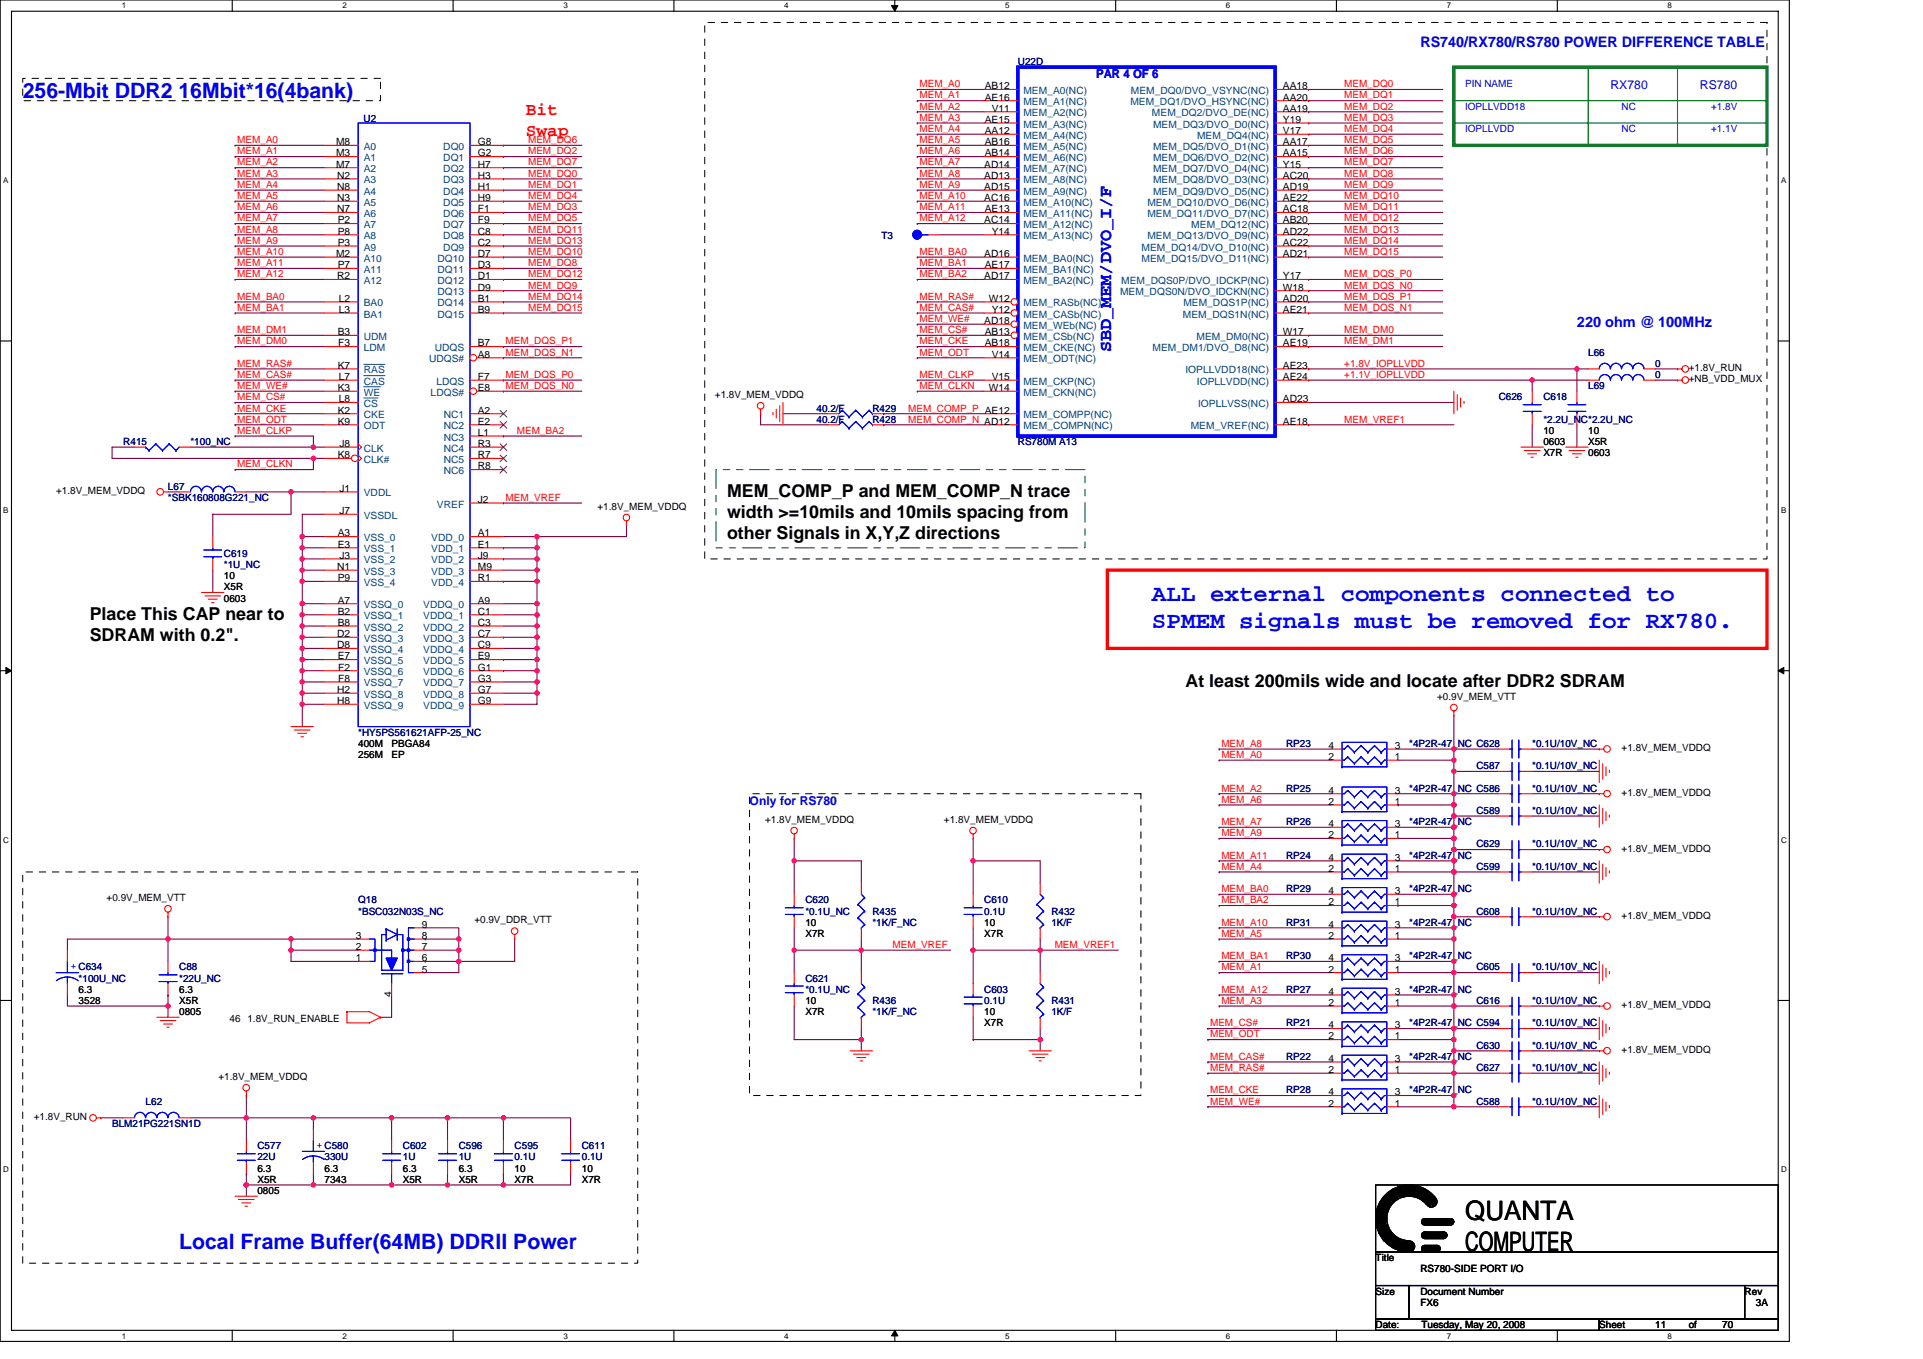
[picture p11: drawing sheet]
<svg xmlns="http://www.w3.org/2000/svg" width="297mm" height="210mm" viewBox="0 0 297 210" stroke-linecap="round" stroke-linejoin="round" font-family="sans-serif">
<defs><g id="words">
<g font-size="4.1">
<text x="226.3" y="188.5">QUANTA</text>
<text x="226.3" y="193.3">COMPUTER</text>
</g>
<g font-size="3.6" fill="#00f">
<text x="177.9" y="92.9">ALL external components connected to</text>
<text x="177.9" y="97">SPMEM signals must be removed for RX780.</text>
</g>
<g font-size="3.3" fill="#00f">
<text x="3.5" y="15.2">256-Mbit DDR2 16Mbit*16(4bank)</text>
<text x="27.7" y="193">Local Frame Buffer(64MB) DDRII Power</text>
</g>
<g font-size="2.8" fill="#f00">
<text x="81.2" y="17.8">Bit</text>
<text x="81.2" y="21">Swap</text>
</g>
<text font-size="2.8" fill="#00f" x="171.7" y="54.4" transform="rotate(-90 171.7 54.4)">SBD_MEM/DVO_I/F</text>
<g font-size="2.8">
<text x="112.3" y="76.8">MEM_COMP_P and MEM_COMP_N trace</text>
<text x="112.3" y="80.1">width &gt;=10mils and 10mils spacing from</text>
<text x="112.3" y="83.4">other Signals in X,Y,Z directions</text>
<text x="13.9" y="95.8">Place This CAP near to</text>
<text x="13.9" y="99.1">SDRAM with 0.2&quot;.</text>
<text x="183.1" y="106.2">At least 200mils wide and locate after DDR2 SDRAM</text>
</g>
<g font-size="2.2" fill="#00f">
<text x="219.4" y="7.3">RS740/RX780/RS780 POWER DIFFERENCE TABLE</text>
<text x="243.6" y="50.5">220 ohm @ 100MHz</text>
</g>
<g font-size="1.9" fill="#00f">
<text x="169.3" y="12.1">PAR 4 OF 6</text>
<text x="248.8" y="13.8">RX780</text>
<text x="262.6" y="13.8">RS780</text>
<text x="115.8" y="124.4">Only for RS780</text>
</g>
<g font-size="1.5" fill="#000080">
<text x="157.2" y="10">U22D</text>
<text x="56.2" y="18.9">U2</text>
<text x="136.1" y="37">T3</text>
<text x="245.3" y="54.9">L66</text>
<text x="255.7" y="56.7">0</text>
<text x="255.7" y="58.4">0</text>
<text x="126.1" y="63.6">40.2/F</text>
<text x="126.1" y="65.3">40.2/F</text>
<text x="134.8" y="63.6">R429</text>
<text x="134.8" y="65.3">R428</text>
<text x="231.5" y="61.8">C626</text>
<text x="238.4" y="65.3">*2.2U_NC*2.2U_NC</text>
<text x="238.4" y="61.8">C618</text>
<text x="245.3" y="60.1">L69</text>
<text x="19" y="68.8">R415</text>
<text x="29.4" y="68.8">*100_NC</text>
<text x="157.2" y="68.8">RS780M A13</text>
<text x="25.9" y="75.7">L67</text>
<text x="25.9" y="77.4">*SBK160808G221_NC</text>
<text x="34.6" y="86">C619</text>
<text x="34.6" y="87.8">*1U_NC</text>
<text x="55.3" y="113.7">*HY5PS561621AFP-25_NC</text>
<text x="198.7" y="115.4">RP23</text>
<text x="217.7" y="115.4">*4P2R-47_NC C628</text>
<text x="228" y="118.9">C587</text>
<text x="236.7" y="118.9">*0.1U/10V_NC</text>
<text x="236.7" y="115.4">*0.1U/10V_NC</text>
<text x="198.7" y="122.3">RP25</text>
<text x="217.7" y="122.3">*4P2R-47_NC C586</text>
<text x="228" y="125.8">C589</text>
<text x="236.7" y="125.8">*0.1U/10V_NC</text>
<text x="236.7" y="122.3">*0.1U/10V_NC</text>
<text x="198.7" y="127.5">RP26</text>
<text x="217.7" y="127.5">*4P2R-47_NC</text>
<text x="228" y="130.9">C629</text>
<text x="236.7" y="130.9">*0.1U/10V_NC</text>
<text x="198.7" y="132.7">RP24</text>
<text x="198.7" y="137.9">RP29</text>
<text x="217.7" y="132.7">*4P2R-47_NC</text>
<text x="217.7" y="137.9">*4P2R-47_NC</text>
<text x="228" y="134.4">C599</text>
<text x="236.7" y="134.4">*0.1U/10V_NC</text>
<text x="55.3" y="139.6">Q18</text>
<text x="55.3" y="141.3">*BSC032N03S_NC</text>
<text x="124.4" y="139.6">C620</text>
<text x="124.4" y="141.3">*0.1U_NC</text>
<text x="134.8" y="141.3">R435</text>
<text x="134.8" y="143">*1K/F_NC</text>
<text x="152" y="139.6">C610</text>
<text x="152" y="141.3">0.1U</text>
<text x="162.4" y="141.3">R432</text>
<text x="162.4" y="143">1K/F</text>
<text x="198.7" y="143">RP31</text>
<text x="217.7" y="143">*4P2R-47_NC</text>
<text x="228" y="141.3">C608</text>
<text x="236.7" y="141.3">*0.1U/10V_NC</text>
<text x="27.7" y="149.9">C88</text>
<text x="198.7" y="148.2">RP30</text>
<text x="217.7" y="148.2">*4P2R-47_NC</text>
<text x="228" y="149.9">C605</text>
<text x="236.7" y="149.9">*0.1U/10V_NC</text>
<text x="12.1" y="151.7">*100U_NC</text>
<text x="27.7" y="151.7">*22U_NC</text>
<text x="124.4" y="151.7">C621</text>
<text x="124.4" y="153.4">*0.1U_NC</text>
<text x="134.8" y="155.1">R436</text>
<text x="152" y="153.4">C603</text>
<text x="152" y="155.1">0.1U</text>
<text x="162.4" y="155.1">R431</text>
<text x="198.7" y="153.4">RP27</text>
<text x="217.7" y="153.4">*4P2R-47_NC</text>
<text x="228" y="155.1">C616</text>
<text x="236.7" y="155.1">*0.1U/10V_NC</text>
<text x="134.8" y="156.8">*1K/F_NC</text>
<text x="162.4" y="156.8">1K/F</text>
<text x="198.7" y="158.6">RP21</text>
<text x="217.7" y="158.6">*4P2R-47_NC C594</text>
<text x="236.7" y="158.6">*0.1U/10V_NC</text>
<text x="198.7" y="163.8">RP22</text>
<text x="217.7" y="163.8">*4P2R-47_NC</text>
<text x="228" y="162">C630</text>
<text x="228" y="165.5">C627</text>
<text x="236.7" y="162">*0.1U/10V_NC</text>
<text x="236.7" y="165.5">*0.1U/10V_NC</text>
<text x="22.5" y="170.7">L62</text>
<text x="198.7" y="169">RP28</text>
<text x="217.7" y="169">*4P2R-47_NC</text>
<text x="228" y="170.7">C588</text>
<text x="236.7" y="170.7">*0.1U/10V_NC</text>
<text x="17.3" y="174.1">BLM21PG221SN1D</text>
<text x="39.8" y="177.6">C577</text>
<text x="39.8" y="179.3">22U</text>
<text x="50.1" y="179.3">330U</text>
<text x="62.2" y="177.6">C602</text>
<text x="62.2" y="179.3">1U</text>
<text x="70.9" y="177.6">C596</text>
<text x="70.9" y="179.3">1U</text>
<text x="79.5" y="177.6">C595</text>
<text x="79.5" y="179.3">0.1U</text>
<text x="89.9" y="177.6">C611</text>
<text x="89.9" y="179.3">0.1U</text>
</g>
<g font-size="1.5" fill="#f00">
<text x="142" y="16.9">MEM_A2</text>
<text x="142" y="13.5">MEM_A0</text>
<text x="142" y="15.2">MEM_A1</text>
<text x="207.6" y="16.9">MEM_DQ2</text>
<text x="207.6" y="15.2">MEM_DQ1</text>
<text x="207.6" y="13.5">MEM_DQ0</text>
<text x="36.7" y="22.1">MEM_A0</text>
<text x="36.7" y="23.9">MEM_A1</text>
<text x="81.6" y="22.1">MEM_DQ6</text>
<text x="81.6" y="23.9">MEM_DQ2</text>
<text x="142" y="18.7">MEM_A3</text>
<text x="142" y="23.9">MEM_A6</text>
<text x="142" y="20.4">MEM_A4</text>
<text x="142" y="22.1">MEM_A5</text>
<text x="207.6" y="23.9">MEM_DQ6</text>
<text x="207.6" y="18.7">MEM_DQ3</text>
<text x="207.6" y="20.4">MEM_DQ4</text>
<text x="207.6" y="22.1">MEM_DQ5</text>
<text x="36.7" y="27.3">MEM_A3</text>
<text x="36.7" y="25.6">MEM_A2</text>
<text x="36.7" y="29">MEM_A4</text>
<text x="81.6" y="27.3">MEM_DQ0</text>
<text x="81.6" y="29">MEM_DQ1</text>
<text x="81.6" y="25.6">MEM_DQ7</text>
<text x="142" y="27.3">MEM_A8</text>
<text x="142" y="29">MEM_A9</text>
<text x="142" y="25.6">MEM_A7</text>
<text x="207.6" y="25.6">MEM_DQ7</text>
<text x="207.6" y="27.3">MEM_DQ8</text>
<text x="207.6" y="29">MEM_DQ9</text>
<text x="36.7" y="34.2">MEM_A7</text>
<text x="36.7" y="35.9">MEM_A8</text>
<text x="36.7" y="30.8">MEM_A5</text>
<text x="36.7" y="32.5">MEM_A6</text>
<text x="81.6" y="35.9">MEM_DQ11</text>
<text x="81.6" y="34.2">MEM_DQ5</text>
<text x="81.6" y="30.8">MEM_DQ4</text>
<text x="81.6" y="32.5">MEM_DQ3</text>
<text x="142" y="34.2">MEM_A12</text>
<text x="142" y="30.8">MEM_A10</text>
<text x="142" y="32.5">MEM_A11</text>
<text x="207.6" y="30.8">MEM_DQ10</text>
<text x="207.6" y="32.5">MEM_DQ11</text>
<text x="207.6" y="34.2">MEM_DQ12</text>
<text x="207.6" y="35.9">MEM_DQ13</text>
<text x="36.7" y="39.4">MEM_A10</text>
<text x="36.7" y="37.7">MEM_A9</text>
<text x="36.7" y="41.1">MEM_A11</text>
<text x="81.6" y="41.1">MEM_DQ8</text>
<text x="81.6" y="39.4">MEM_DQ10</text>
<text x="81.6" y="37.7">MEM_DQ13</text>
<text x="142" y="39.4">MEM_BA0</text>
<text x="142" y="41.1">MEM_BA1</text>
<text x="207.6" y="39.4">MEM_DQ15</text>
<text x="207.6" y="37.7">MEM_DQ14</text>
<text x="36.7" y="42.8">MEM_A12</text>
<text x="36.7" y="46.3">MEM_BA0</text>
<text x="81.6" y="44.6">MEM_DQ9</text>
<text x="81.6" y="46.3">MEM_DQ14</text>
<text x="81.6" y="42.8">MEM_DQ12</text>
<text x="142" y="46.3">MEM_RAS#</text>
<text x="142" y="42.8">MEM_BA2</text>
<text x="207.6" y="46.3">MEM_DQS_P1</text>
<text x="207.6" y="42.8">MEM_DQS_P0</text>
<text x="207.6" y="44.6">MEM_DQS_N0</text>
<text x="36.7" y="53.2">MEM_DM0</text>
<text x="36.7" y="51.5">MEM_DM1</text>
<text x="36.7" y="48">MEM_BA1</text>
<text x="78.1" y="53.2">MEM_DQS_P1</text>
<text x="81.6" y="48">MEM_DQ15</text>
<text x="142" y="53.2">MEM_CKE</text>
<text x="142" y="49.8">MEM_WE#</text>
<text x="142" y="51.5">MEM_CS#</text>
<text x="142" y="48">MEM_CAS#</text>
<text x="207.6" y="53.2">MEM_DM1</text>
<text x="207.6" y="48">MEM_DQS_N1</text>
<text x="207.6" y="51.5">MEM_DM0</text>
<text x="36.7" y="56.7">MEM_RAS#</text>
<text x="36.7" y="58.4">MEM_CAS#</text>
<text x="78.1" y="58.4">MEM_DQS_P0</text>
<text x="78.1" y="54.9">MEM_DQS_N1</text>
<text x="142" y="58.4">MEM_CLKP</text>
<text x="142" y="54.9">MEM_ODT</text>
<text x="207.6" y="56.7">+1.8V_IOPLLVDD</text>
<text x="207.6" y="58.4">+1.1V_IOPLLVDD</text>
<text x="36.7" y="60.1">MEM_WE#</text>
<text x="36.7" y="61.8">MEM_CS#</text>
<text x="36.7" y="63.6">MEM_CKE</text>
<text x="36.7" y="65.3">MEM_ODT</text>
<text x="78.1" y="60.1">MEM_DQS_N0</text>
<text x="140.3" y="63.6">MEM_COMP_P AE12</text>
<text x="140.3" y="65.3">MEM_COMP_N AD12</text>
<text x="142" y="60.1">MEM_CLKN</text>
<text x="207.6" y="65.3">MEM_VREF1</text>
<text x="36.7" y="67">MEM_CLKP</text>
<text x="79.8" y="67">MEM_BA2</text>
<text x="36.7" y="72.2">MEM_CLKN</text>
<text x="78.1" y="77.4">MEM_VREF</text>
<text x="188.7" y="117.1">MEM_A0</text>
<text x="188.7" y="115.4">MEM_A8</text>
<text x="188.7" y="124">MEM_A6</text>
<text x="188.7" y="122.3">MEM_A2</text>
<text x="188.7" y="127.5">MEM_A7</text>
<text x="188.7" y="129.2">MEM_A9</text>
<text x="188.7" y="132.7">MEM_A11</text>
<text x="188.7" y="134.4">MEM_A4</text>
<text x="188.7" y="137.8">MEM_BA0</text>
<text x="188.7" y="139.6">MEM_BA2</text>
<text x="188.7" y="143">MEM_A10</text>
<text x="137.9" y="146.5">MEM_VREF</text>
<text x="162.9" y="146.5">MEM_VREF1</text>
<text x="188.7" y="148.2">MEM_BA1</text>
<text x="188.7" y="149.9">MEM_A1</text>
<text x="188.7" y="144.8">MEM_A5</text>
<text x="188.7" y="153.4">MEM_A12</text>
<text x="188.7" y="155.1">MEM_A3</text>
<text x="186.9" y="160.3">MEM_ODT</text>
<text x="186.9" y="158.6">MEM_CS#</text>
<text x="186.9" y="165.5">MEM_RAS#</text>
<text x="186.9" y="163.7">MEM_CAS#</text>
<text x="186.9" y="170.7">MEM_WE#</text>
<text x="186.9" y="168.9">MEM_CKE</text>
</g>
<g font-size="1.5">
<text x="152.1" y="13.8">AB12</text>
<text x="152.1" y="15.5">AE16</text>
<text x="153.2" y="17.3">V11</text>
<text x="198.2" y="13.8">AA18</text>
<text x="198.2" y="15.5">AA20</text>
<text x="198.2" y="17.3">AA19</text>
<text x="51.9" y="22.4">M8</text>
<text x="73.8" y="22.4">G8</text>
<text x="152.1" y="19">AE15</text>
<text x="152.1" y="20.7">AA12</text>
<text x="152.1" y="22.4">AB16</text>
<text x="198.2" y="19">Y19</text>
<text x="198.2" y="22.4">AA17</text>
<text x="198.2" y="20.7">V17</text>
<text x="51.9" y="24.2">M3</text>
<text x="51.9" y="25.9">M7</text>
<text x="52.1" y="27.6">N2</text>
<text x="52.1" y="29.4">N8</text>
<text x="73.8" y="24.2">G2</text>
<text x="73.8" y="25.9">H7</text>
<text x="73.8" y="27.6">H3</text>
<text x="73.8" y="29.4">H1</text>
<text x="152" y="25.9">AD14</text>
<text x="152" y="27.6">AD13</text>
<text x="152" y="29.4">AD15</text>
<text x="152.1" y="24.2">AB14</text>
<text x="198.2" y="24.2">AA15</text>
<text x="198.2" y="25.9">Y15</text>
<text x="198.2" y="27.6">AC20</text>
<text x="198.2" y="29.4">AD19</text>
<text x="52.1" y="31.1">N3</text>
<text x="52.1" y="32.8">N7</text>
<text x="52.2" y="34.5">P2</text>
<text x="73.8" y="31.1">H9</text>
<text x="73.8" y="32.8">F1</text>
<text x="73.8" y="34.5">F9</text>
<text x="152" y="31.1">AC16</text>
<text x="152" y="34.5">AC14</text>
<text x="152.1" y="32.8">AE13</text>
<text x="198.2" y="34.5">AB20</text>
<text x="198.2" y="31.1">AE22</text>
<text x="198.2" y="32.8">AC18</text>
<text x="51.9" y="39.7">M2</text>
<text x="52.2" y="36.3">P8</text>
<text x="52.2" y="38">P3</text>
<text x="52.2" y="41.4">P7</text>
<text x="73.8" y="39.7">D7</text>
<text x="73.8" y="41.4">D3</text>
<text x="73.8" y="36.3">C8</text>
<text x="73.8" y="38">C2</text>
<text x="152" y="39.7">AD16</text>
<text x="152.1" y="41.4">AE17</text>
<text x="153.2" y="36.3">Y14</text>
<text x="198.2" y="38">AC22</text>
<text x="198.2" y="39.7">AD21</text>
<text x="198.2" y="36.3">AD22</text>
<text x="52.1" y="43.2">R2</text>
<text x="52.3" y="46.6">L2</text>
<text x="73.8" y="43.2">D1</text>
<text x="73.8" y="44.9">D9</text>
<text x="73.8" y="46.6">B1</text>
<text x="152" y="43.2">AD17</text>
<text x="152.7" y="46.6">W12</text>
<text x="198.2" y="46.6">AD20</text>
<text x="198.2" y="43.2">Y17</text>
<text x="198.2" y="44.9">W18</text>
<text x="52.2" y="51.8">B3</text>
<text x="52.3" y="53.5">F3</text>
<text x="52.3" y="48.3">L3</text>
<text x="73.8" y="53.5">B7</text>
<text x="73.8" y="48.3">B9</text>
<text x="152" y="50.1">AD18</text>
<text x="152.1" y="51.8">AB13</text>
<text x="152.1" y="53.5">AB18</text>
<text x="153.2" y="48.3">Y12</text>
<text x="198.2" y="48.3">AE21</text>
<text x="198.2" y="53.5">AE19</text>
<text x="198.2" y="51.8">W17</text>
<text x="52.2" y="57">K7</text>
<text x="52.3" y="58.7">L7</text>
<text x="73.8" y="55.3">A8</text>
<text x="73.8" y="58.7">F7</text>
<text x="153.2" y="55.3">V14</text>
<text x="153.2" y="58.7">V15</text>
<text x="198.2" y="57">AE23</text>
<text x="198.2" y="58.7">AE24</text>
<text x="260.9" y="59.1">+NB_VDD_MUX</text>
<text x="260.9" y="57.4">+1.8V_RUN</text>
<text x="52.2" y="60.4">K3</text>
<text x="52.2" y="63.9">K2</text>
<text x="52.2" y="65.6">K9</text>
<text x="52.3" y="62.2">L8</text>
<text x="73.8" y="60.4">E8</text>
<text x="73.8" y="63.9">A2</text>
<text x="73.8" y="65.6">E2</text>
<text x="110.4" y="61.5">+1.8V_MEM_VDDQ</text>
<text x="152.7" y="60.4">W14</text>
<text x="198.2" y="65.6">AE18</text>
<text x="198.2" y="62.2">AD23</text>
<text x="52.2" y="70.8">K8</text>
<text x="52.4" y="69.1">J8</text>
<text x="73.8" y="67.4">L1</text>
<text x="73.8" y="69.1">R3</text>
<text x="73.8" y="70.8">R7</text>
<text x="238.4" y="67">10</text>
<text x="238.4" y="68.8">0603</text>
<text x="238.4" y="70.5">X7R</text>
<text x="245.3" y="67">10</text>
<text x="245.3" y="70.5">0603</text>
<text x="245.3" y="68.8">X5R</text>
<text x="8.7" y="76.4">+1.8V_MEM_VDDQ</text>
<text x="52.4" y="76">J1</text>
<text x="73.8" y="77.7">J2</text>
<text x="73.8" y="72.5">R8</text>
<text x="52.2" y="82.9">A3</text>
<text x="52.4" y="79.4">J7</text>
<text x="73.8" y="82.9">A1</text>
<text x="92.3" y="78.8">+1.8V_MEM_VDDQ</text>
<text x="34.6" y="89.5">10</text>
<text x="52.1" y="88.1">N1</text>
<text x="52.2" y="84.6">E3</text>
<text x="52.2" y="89.8">P9</text>
<text x="52.4" y="86.3">J3</text>
<text x="73.8" y="89.8">R1</text>
<text x="73.8" y="84.6">E1</text>
<text x="73.8" y="86.3">J9</text>
<text x="73.8" y="88.1">M9</text>
<text x="34.6" y="91.2">X5R</text>
<text x="34.6" y="92.9">0603</text>
<text x="52.2" y="93.3">A7</text>
<text x="52.2" y="95">B2</text>
<text x="73.8" y="93.3">A9</text>
<text x="73.8" y="95">C1</text>
<text x="52.1" y="98.4">D2</text>
<text x="52.1" y="100.2">D8</text>
<text x="52.2" y="96.7">B8</text>
<text x="52.2" y="101.9">E7</text>
<text x="73.8" y="101.9">E9</text>
<text x="73.8" y="96.7">C3</text>
<text x="73.8" y="98.4">C7</text>
<text x="73.8" y="100.2">C9</text>
<text x="52.1" y="107.1">H2</text>
<text x="52.3" y="103.6">F2</text>
<text x="52.3" y="105.3">F8</text>
<text x="73.8" y="103.6">G1</text>
<text x="73.8" y="105.3">G3</text>
<text x="73.8" y="107.1">G7</text>
<text x="52.1" y="108.8">H8</text>
<text x="73.8" y="108.8">G9</text>
<text x="222" y="108.1">+0.9V_MEM_VTT</text>
<text x="55.3" y="115.4">400M</text>
<text x="55.3" y="117.1">256M</text>
<text x="60.5" y="115.4">PBGA84</text>
<text x="60.5" y="117.1">EP</text>
<text x="205.2" y="117.4">2</text>
<text x="205.2" y="115.7">4</text>
<text x="215.4" y="117.4">1</text>
<text x="215.4" y="115.7">3</text>
<text x="250.5" y="116.1">+1.8V_MEM_VDDQ</text>
<text x="205.2" y="124.4">2</text>
<text x="205.2" y="122.6">4</text>
<text x="215.4" y="124.4">1</text>
<text x="215.4" y="122.6">3</text>
<text x="250.5" y="123">+1.8V_MEM_VDDQ</text>
<text x="118.2" y="127.1">+1.8V_MEM_VDDQ</text>
<text x="145.8" y="127.1">+1.8V_MEM_VDDQ</text>
<text x="205.2" y="129.5">2</text>
<text x="205.2" y="127.8">4</text>
<text x="215.4" y="129.5">1</text>
<text x="215.4" y="127.8">3</text>
<text x="250.5" y="131.6">+1.8V_MEM_VDDQ</text>
<text x="205.2" y="134.7">2</text>
<text x="205.2" y="133">4</text>
<text x="215.4" y="134.7">1</text>
<text x="215.4" y="133">3</text>
<text x="16.5" y="139.2">+0.9V_MEM_VTT</text>
<text x="65.2" y="143.3">9</text>
<text x="73.3" y="142.7">+0.9V_DDR_VTT</text>
<text x="124.4" y="143">10</text>
<text x="152" y="143">10</text>
<text x="205.2" y="143.3">4</text>
<text x="205.2" y="139.9">2</text>
<text x="205.2" y="138.2">4</text>
<text x="215.4" y="143.3">3</text>
<text x="215.4" y="139.9">1</text>
<text x="215.4" y="138.2">3</text>
<text x="250.5" y="142">+1.8V_MEM_VDDQ</text>
<text x="54.9" y="146.8">2</text>
<text x="54.9" y="145.1">3</text>
<text x="54.9" y="148.5">1</text>
<text x="65.2" y="145.1">8</text>
<text x="65.2" y="146.8">7</text>
<text x="65.2" y="148.5">6</text>
<text x="124.4" y="144.8">X7R</text>
<text x="152" y="144.8">X7R</text>
<text x="205.2" y="145.1">2</text>
<text x="205.2" y="148.5">4</text>
<text x="215.4" y="145.1">1</text>
<text x="215.4" y="148.5">3</text>
<text x="12.1" y="153.4">6.3</text>
<text x="12.1" y="155.1">3528</text>
<text x="27.7" y="153.4">6.3</text>
<text x="27.7" y="155.1">X5R</text>
<text x="60.5" y="154.1" transform="rotate(-90 60.5 154.1)">4</text>
<text x="65.2" y="150.3">5</text>
<text x="124.4" y="155.1">10</text>
<text x="205.2" y="155.4">2</text>
<text x="205.2" y="153.7">4</text>
<text x="205.2" y="150.3">2</text>
<text x="215.4" y="155.4">1</text>
<text x="215.4" y="153.7">3</text>
<text x="215.4" y="150.3">1</text>
<text x="250.5" y="155.8">+1.8V_MEM_VDDQ</text>
<text x="27.7" y="156.8">0805</text>
<text x="35.5" y="157.9">46</text>
<text x="38.2" y="157.9">1.8V_RUN_ENABLE</text>
<text x="124.4" y="156.8">X7R</text>
<text x="152" y="156.8">10</text>
<text x="152" y="158.6">X7R</text>
<text x="205.2" y="160.6">2</text>
<text x="205.2" y="158.9">4</text>
<text x="215.4" y="160.6">1</text>
<text x="215.4" y="158.9">3</text>
<text x="33.7" y="166.9">+1.8V_MEM_VDDQ</text>
<text x="205.2" y="165.8">2</text>
<text x="205.2" y="164.1">4</text>
<text x="215.4" y="165.8">1</text>
<text x="215.4" y="164.1">3</text>
<text x="250.5" y="162.7">+1.8V_MEM_VDDQ</text>
<text x="5.2" y="173.1">+1.8V_RUN</text>
<text x="205.2" y="171">2</text>
<text x="205.2" y="169.2">4</text>
<text x="215.4" y="171">1</text>
<text x="215.4" y="169.2">3</text>
<text x="39.8" y="181">6.3</text>
<text x="39.8" y="182.8">X5R</text>
<text x="39.8" y="184.5">0805</text>
<text x="50.1" y="181">6.3</text>
<text x="50.1" y="182.8">7343</text>
<text x="62.2" y="182.8">X5R</text>
<text x="62.2" y="181">6.3</text>
<text x="70.9" y="182.8">X5R</text>
<text x="70.9" y="181">6.3</text>
<text x="79.5" y="182.8">X7R</text>
<text x="79.5" y="181">10</text>
<text x="89.9" y="182.8">X7R</text>
<text x="89.9" y="181">10</text>
<text x="212.5" y="194.9">Title</text>
<text x="219.4" y="196.6">RS780-SIDE PORT I/O</text>
<text x="212.5" y="200">Size</text>
<text x="219.4" y="200">Document Number</text>
<text x="219.4" y="201.8">FX6</text>
<text x="269.5" y="200">Rev</text>
<text x="271.2" y="201.8">3A</text>
<text x="212.5" y="205.2">Date:</text>
<text x="219.6" y="205.2">Tuesday, May 20, 2008</text>
<text x="247" y="205.2">Sheet</text>
<text x="255.7" y="205.2">11</text>
<text x="260.9" y="205.2">of</text>
<text x="266" y="205.2">70</text>
</g>
<g font-size="1.5" fill="#004080">
<text x="158.1" y="14.5">MEM_A0(NC)</text>
<text x="158.1" y="16.3">MEM_A1(NC)</text>
<text x="158.1" y="18">MEM_A2(NC)</text>
<text x="174.6" y="16.3">MEM_DQ1/DVO_HSYNC(NC)</text>
<text x="174.7" y="14.5">MEM_DQ0/DVO_VSYNC(NC)</text>
<text x="177.9" y="18">MEM_DQ2/DVO_DE(NC)</text>
<text x="56.2" y="23.2">A0</text>
<text x="68.5" y="23.2">DQ0</text>
<text x="158.1" y="19.7">MEM_A3(NC)</text>
<text x="158.1" y="21.4">MEM_A4(NC)</text>
<text x="158.1" y="23.2">MEM_A5(NC)</text>
<text x="178.1" y="19.7">MEM_DQ3/DVO_D0(NC)</text>
<text x="178.1" y="23.2">MEM_DQ5/DVO_D1(NC)</text>
<text x="184.9" y="21.4">MEM_DQ4(NC)</text>
<text x="56.2" y="24.9">A1</text>
<text x="56.2" y="26.6">A2</text>
<text x="56.2" y="28.3">A3</text>
<text x="68.5" y="24.9">DQ1</text>
<text x="68.5" y="26.6">DQ2</text>
<text x="68.5" y="28.3">DQ3</text>
<text x="158.1" y="24.9">MEM_A6(NC)</text>
<text x="158.1" y="26.6">MEM_A7(NC)</text>
<text x="158.1" y="28.3">MEM_A8(NC)</text>
<text x="178.1" y="24.9">MEM_DQ6/DVO_D2(NC)</text>
<text x="178.1" y="26.6">MEM_DQ7/DVO_D4(NC)</text>
<text x="178.1" y="28.3">MEM_DQ8/DVO_D3(NC)</text>
<text x="56.2" y="30.1">A4</text>
<text x="56.2" y="31.8">A5</text>
<text x="56.2" y="33.5">A6</text>
<text x="56.2" y="35.2">A7</text>
<text x="68.5" y="30.1">DQ4</text>
<text x="68.5" y="31.8">DQ5</text>
<text x="68.5" y="33.5">DQ6</text>
<text x="68.5" y="35.2">DQ7</text>
<text x="158.1" y="30.1">MEM_A9(NC)</text>
<text x="158.1" y="31.8">MEM_A10(NC)</text>
<text x="158.1" y="33.5">MEM_A11(NC)</text>
<text x="158.1" y="35.2">MEM_A12(NC)</text>
<text x="177.2" y="31.8">MEM_DQ10/DVO_D6(NC)</text>
<text x="177.2" y="33.5">MEM_DQ11/DVO_D7(NC)</text>
<text x="178.1" y="30.1">MEM_DQ9/DVO_D5(NC)</text>
<text x="184" y="35.2">MEM_DQ12(NC)</text>
<text x="56.2" y="37">A8</text>
<text x="56.2" y="38.7">A9</text>
<text x="56.2" y="40.4">A10</text>
<text x="67.6" y="40.4">DQ10</text>
<text x="68.5" y="37">DQ8</text>
<text x="68.5" y="38.7">DQ9</text>
<text x="158.1" y="37">MEM_A13(NC)</text>
<text x="158.1" y="40.4">MEM_BA0(NC)</text>
<text x="176.3" y="38.7">MEM_DQ14/DVO_D10(NC)</text>
<text x="176.3" y="40.4">MEM_DQ15/DVO_D11(NC)</text>
<text x="177.2" y="37">MEM_DQ13/DVO_D9(NC)</text>
<text x="56.2" y="47.3">BA0</text>
<text x="56.2" y="42.2">A11</text>
<text x="56.2" y="43.9">A12</text>
<text x="67.6" y="42.2">DQ11</text>
<text x="67.6" y="43.9">DQ12</text>
<text x="67.6" y="45.6">DQ13</text>
<text x="67.6" y="47.3">DQ14</text>
<text x="158.1" y="42.2">MEM_BA1(NC)</text>
<text x="158.1" y="43.9">MEM_BA2(NC)</text>
<text x="158.1" y="47.3">MEM_RASb(NC)</text>
<text x="173" y="45.6">MEM_DQS0N/DVO_IDCKN(NC)</text>
<text x="173.2" y="43.9">MEM_DQS0P/DVO_IDCKP(NC)</text>
<text x="182.8" y="47.3">MEM_DQS1P(NC)</text>
<text x="56.2" y="49.1">BA1</text>
<text x="56.2" y="52.5">UDM</text>
<text x="67.6" y="49.1">DQ15</text>
<text x="158.1" y="49.1">MEM_CASb(NC)</text>
<text x="158.1" y="50.8">MEM_WEb(NC)</text>
<text x="158.1" y="52.5">MEM_CSb(NC)</text>
<text x="182.7" y="49.1">MEM_DQS1N(NC)</text>
<text x="184.8" y="52.5">MEM_DM0(NC)</text>
<text x="56.2" y="54.3">LDM</text>
<text x="56.2" y="57.7">RAS</text>
<text x="56.2" y="59.4">CAS</text>
<text x="66.3" y="56">UDQS#</text>
<text x="67.2" y="54.3">UDQS</text>
<text x="67.4" y="59.4">LDQS</text>
<text x="158.1" y="54.3">MEM_CKE(NC)</text>
<text x="158.1" y="56">MEM_ODT(NC)</text>
<text x="158.1" y="59.4">MEM_CKP(NC)</text>
<text x="178" y="54.3">MEM_DM1/DVO_D8(NC)</text>
<text x="183.1" y="57.7">IOPLLVDD18(NC)</text>
<text x="184.9" y="59.4">IOPLLVDD(NC)</text>
<text x="56.2" y="61.2">WE</text>
<text x="56.2" y="62.9">CS</text>
<text x="56.2" y="64.6">CKE</text>
<text x="66.5" y="61.2">LDQS#</text>
<text x="68.6" y="64.6">NC1</text>
<text x="158.1" y="61.2">MEM_CKN(NC)</text>
<text x="158.1" y="64.6">MEM_COMPP(NC)</text>
<text x="185.1" y="62.9">IOPLLVSS(NC)</text>
<text x="56.2" y="69.8">CLK</text>
<text x="56.2" y="71.5">CLK#</text>
<text x="56.2" y="66.3">ODT</text>
<text x="68.6" y="66.3">NC2</text>
<text x="68.6" y="68.1">NC3</text>
<text x="68.6" y="69.8">NC4</text>
<text x="68.6" y="71.5">NC5</text>
<text x="158.1" y="66.3">MEM_COMPN(NC)</text>
<text x="183.9" y="66.3">MEM_VREF(NC)</text>
<text x="56.2" y="76.7">VDDL</text>
<text x="68.6" y="73.3">NC6</text>
<text x="56.2" y="83.6">VSS_0</text>
<text x="56.2" y="80.2">VSSDL</text>
<text x="66.6" y="83.6">VDD_0</text>
<text x="67.5" y="78.4">VREF</text>
<text x="56.2" y="88.8">VSS_3</text>
<text x="56.2" y="87.1">VSS_2</text>
<text x="56.2" y="85.3">VSS_1</text>
<text x="66.6" y="85.3">VDD_1</text>
<text x="66.6" y="87.1">VDD_2</text>
<text x="66.6" y="88.8">VDD_3</text>
<text x="56.2" y="90.5">VSS_4</text>
<text x="56.2" y="94">VSSQ_0</text>
<text x="56.2" y="95.7">VSSQ_1</text>
<text x="65.4" y="94">VDDQ_0</text>
<text x="65.4" y="95.7">VDDQ_1</text>
<text x="66.6" y="90.5">VDD_4</text>
<text x="56.2" y="97.4">VSSQ_2</text>
<text x="56.2" y="99.2">VSSQ_3</text>
<text x="56.2" y="100.9">VSSQ_4</text>
<text x="65.4" y="97.4">VDDQ_2</text>
<text x="65.4" y="99.2">VDDQ_3</text>
<text x="65.4" y="100.9">VDDQ_4</text>
<text x="56.2" y="102.6">VSSQ_5</text>
<text x="56.2" y="104.3">VSSQ_6</text>
<text x="56.2" y="106.1">VSSQ_7</text>
<text x="56.2" y="107.8">VSSQ_8</text>
<text x="65.4" y="102.6">VDDQ_5</text>
<text x="65.4" y="104.3">VDDQ_6</text>
<text x="65.4" y="106.1">VDDQ_7</text>
<text x="65.4" y="107.8">VDDQ_8</text>
<text x="56.2" y="109.5">VSSQ_9</text>
<text x="65.4" y="109.5">VDDQ_9</text>
</g>
<g font-size="1.5" fill="#00f">
<text x="226.3" y="17">IOPLLVDD18</text>
<text x="226.3" y="13.5">PIN NAME</text>
<text x="250.5" y="17">NC</text>
<text x="264.3" y="17">+1.8V</text>
<text x="226.3" y="20.4">IOPLLVDD</text>
<text x="250.5" y="20.4">NC</text>
<text x="264.3" y="20.4">+1.1V</text>
<text x="10.9" y="149.8">+ C634</text>
<text x="48.9" y="177.4">+ C580</text>
</g>
<g font-size="1.2">
<text x="18.8" y="1.3">1</text>
<text x="52.9" y="1.3">2</text>
<text x="87" y="1.3">3</text>
<text x="121.1" y="1.3">4</text>
<text x="155.3" y="1.3">5</text>
<text x="189.4" y="1.3">6</text>
<text x="223.5" y="1.3">7</text>
<text x="257.6" y="1.3">8</text>
<text x=".5" y="28.3">A</text>
<text x="275.1" y="28.3">A</text>
<text x=".5" y="79.2">B</text>
<text x="275.1" y="79.2">B</text>
<text x=".5" y="130.2">C</text>
<text x="275.1" y="130.2">C</text>
<text x=".5" y="181.1">D</text>
<text x="275.1" y="181.1">D</text>
<text x="18.8" y="206.8">1</text>
<text x="52.9" y="206.8">2</text>
<text x="87" y="206.8">3</text>
<text x="121.1" y="206.8">4</text>
<text x="155.3" y="206.8">5</text>
<text x="189.4" y="206.8">6</text>
<text x="223.5" y="206.8">7</text>
<text x="257.6" y="206.8">8</text>
</g>
</g></defs>
<path d="M0 0h276.4v207.3h-276.4zM1.8 1.7h272.9v203.8h-272.9z" fill="none" stroke="#000" stroke-width=".17"/>
<g fill="#fff">
<path d="M18.8 .2h.7v1.4h-.7z"/>
<path d="M18.8 205.7h.7v1.4h-.7z"/>
</g>
<path d="M35.9 0v1.7M35.9 205.5v1.8" fill="none" stroke="#000" stroke-width=".17"/>
<g fill="#fff">
<path d="M52.9 .2h.7v1.4h-.7z"/>
<path d="M52.9 205.7h.7v1.4h-.7z"/>
</g>
<path d="M70 0v1.7M70 205.5v1.8" fill="none" stroke="#000" stroke-width=".17"/>
<g fill="#fff">
<path d="M87 .2h.7v1.4h-.7z"/>
<path d="M87 205.7h.7v1.4h-.7z"/>
</g>
<path d="M104.1 0v1.7M104.1 205.5v1.8" fill="none" stroke="#000" stroke-width=".17"/>
<g fill="#fff">
<path d="M121.1 .2h.7v1.4h-.7z"/>
<path d="M121.1 205.7h.7v1.4h-.7z"/>
</g>
<path d="M138.2 0v1.7M138.2 205.5v1.8" fill="none" stroke="#000" stroke-width=".17"/>
<path d="M137.7 .9h1l-.5 .8zM138.2 205.5l.5 .9h-1z" fill="#000" stroke="#000" stroke-width=".15"/>
<g fill="#fff">
<path d="M155.3 .2h.6v1.4h-.6z"/>
<path d="M155.3 205.7h.6v1.4h-.6z"/>
</g>
<path d="M172.3 0v1.7M172.3 205.5v1.8" fill="none" stroke="#000" stroke-width=".17"/>
<g fill="#fff">
<path d="M189.4 .2h.6v1.4h-.6z"/>
<path d="M189.4 205.7h.6v1.4h-.6z"/>
</g>
<path d="M206.4 0v1.7M206.4 205.5v1.8" fill="none" stroke="#000" stroke-width=".17"/>
<g fill="#fff">
<path d="M223.5 .2h.6v1.4h-.6z"/>
<path d="M223.5 205.7h.6v1.4h-.6z"/>
</g>
<path d="M240.6 0v1.7M240.6 205.5v1.8" fill="none" stroke="#000" stroke-width=".17"/>
<g fill="#fff">
<path d="M257.6 .2h.7v1.4h-.7z"/>
<path d="M257.6 205.7h.7v1.4h-.7z"/>
<path d="M.5 27.2h.8v1.4h-.8z"/>
<path d="M275.1 27.2h.8v1.4h-.8z"/>
<path d="M.5 78.1h.8v1.4h-.8z"/>
<path d="M275.1 78.1h.8v1.4h-.8z"/>
</g>
<path d="M0 52.7h1.8M274.7 52.7h1.7" fill="none" stroke="#000" stroke-width=".17"/>
<g fill="#fff">
<path d="M.5 129.1h.8v1.4h-.8z"/>
<path d="M275.1 129.1h.9v1.4h-.9z"/>
</g>
<path d="M0 103.6h1.8M274.7 103.6h1.7" fill="none" stroke="#000" stroke-width=".17"/>
<path d="M.9 103.1l.9 .5-.9 .5zM274.7 103.6l.8-.5v1z" fill="#000" stroke="#000" stroke-width=".15"/>
<g fill="#fff">
<path d="M.5 180h.8v1.4h-.8z"/>
<path d="M275.1 180h.9v1.4h-.9z"/>
</g>
<g fill="none" stroke="#000" stroke-width=".17">
<path d="M0 154.6h1.8M274.7 154.6h1.7M212.5 183.1h62.2v10.4h-62.2zM212.5 193.5h62.2v5.1h-62.2zM212.5 198.6h5.2v5.2h-5.2zM212.7 187.1v2.4l.1 .5v-3.5l.2-.3v4.3l.2 .2v-4.8l.2-.4v5.5l.1 .2v-5.9l.2-.1v6.5M213.9 191.7v-6.7l.2-.2v7.1h.1v-2.6l.2 .4v2.4l.2 .1v-2.2l.1 .4v2l.2 .2v-2.1l.2 .2v2.1h.2v-1.9l.1 .1v1.9h.2v-1.7l.2 .2v1.5l.1 .2v-1.7l.2 .2v1.5h.2v-1.4M214.2 184.5v2.9l.2-.5v-2.4l.2-.2v2.2l.1-.1v-2.3l.2-.1v2l.2-.1v-2.1h.2v1.9l.1-.2v-1.7l.2-.2v1.7l.2-.1v-1.6l.1-.2v1.8M216.3 183.8a4.7 4.7 0 0 1 5.4 2.2M216.3 184.5a4 4 0 0 1 4.8 1.7M216.3 184.3a4.2 4.2 0 0 1 5.1 2.1M216.3 184.2a4.3 4.3 0 0 1 5.2 2.2"/>
<path d="M216.3 184a4.5 4.5 0 0 1 5.2 2.1M216.3 183.5a4.9 4.9 0 0 1 5.7 2.2M216.3 191.6v.1h.2v1.4h.1v-1.4h.2v1.6h-.3l.5-1.6M216.3 183.3v1.7l-.2-.2v-1.4zM216.3 184.9a3.6 3.6 0 0 1 4.5 1.7M216.3 184.7a3.8 3.8 0 0 1 4.7 1.8M216.4 183.6a4.8 4.8 0 0 1 5.5 2.3M216.5 183.4v1.4M217 191.7h.1M217 191.7v1.6l.2-.2v-1.4l.1 .4v1.2h.2v-1.4h.2v1.4h.1v-1.4h.2v1.4l.2-.2v-1l.2 .1v.7M217.7 183.1a5.2 5.2 0 0 1 4 1.9M217.7 183.1a5.2 5.2 0 0 0-5.2 5.2 5.2 5.2 0 0 0 5.2 5.1"/>
<path d="M217.7 184.8a3.4 3.4 0 0 1 2.6 1.3M217.7 184.8a3.4 3.4 0 0 0-3.5 3.5 3.4 3.4 0 0 0 3.5 3.4M217.7 183.1l-1.6 .2M217.7 184.8l-1.3 .2M217.7 198.6h51.8v5.2h-51.8zM219.7 188.4h4.7v.2h-4.8v.2h5l-.2 .2h-4.7l.2 .1h4.5M219.7 190.5h3.7v.2h-3.7l-.1 .2h3.9l-.1 .1h-3.8l.3 .2h3.3M219.7 192.6h2.6v.2h-2.7v.1h2.9l-.2 .2h-2.7l.3 .2h2.4M220.1 192.4h1.9M220.1 193.5h1.9M220.1 191.4h2.9M220.1 190.4h2.9"/>
<path d="M220.1 189.3h4M220.1 188.3h4M269.5 198.6h5.2v5.2h-5.2zM212.5 203.8h34.5v1.7h-34.5zM247 203.8h27.7v1.7h-27.7z"/>
<circle cx="217.7" cy="192.6" r=".86"/>
<circle cx="220.1" cy="190.9" r=".51"/>
<circle cx="220.1" cy="192.9" r=".51"/>
<circle cx="220.1" cy="188.8" r=".51"/>
<circle cx="221.1" cy="185.7" r=".85"/>
<circle cx="222" cy="192.9" r=".51"/>
<circle cx="223" cy="190.9" r=".51"/>
<circle cx="224" cy="188.8" r=".51"/>
</g>
<g fill="none" stroke="#800040" stroke-width=".17">
<path d="M141.7 17.3h.1M141.7 19h.1M141.7 13.8h.1M141.7 15.6h.1M141.7 17.3h10.3M141.7 19h10.3M141.7 15.6h10.3M141.7 13.8h10.3M202.1 17.3h.1M202.1 19h.1M202.1 15.6h.1M202.1 13.8h.1"/>
<path d="M202.1 17.3h20.8M202.1 19h20.8M202.1 15.6h20.8M202.1 13.8h20.8M36.3 22.5h.1M36.3 27.6h.1M36.3 24.2h.1M36.3 25.9h.1M36.3 29.4h.1M36.3 34.5h.1M36.3 36.3h.1M36.3 31.1h.1"/>
<path d="M36.3 32.8h.1M36.3 39.7h.1M36.3 38h.1M36.3 24.2h13.8M36.3 31.1h13.8M36.3 25.9h13.8M36.3 32.8h13.8M36.3 34.5h13.8M36.3 27.6h13.8M36.3 36.3h13.8M36.3 22.5h13.8M36.3 29.4h13.8"/>
<path d="M36.3 39.7h13.8M36.3 38h13.8M77.8 39.7h.1M77.8 38h.1M77.8 36.3h.1M77.8 34.5h.1M77.8 27.6h.1M77.8 22.5h.1M77.8 29.4h.1M77.8 31.1h.1M77.8 32.8h.1M77.8 24.2h.1"/>
<path d="M77.8 25.9h.1M77.8 24.2h12.1M77.8 31.1h12.1M77.8 25.9h12.1M77.8 32.8h12.1M77.8 34.5h12.1M77.8 27.6h12.1M77.8 36.3h12.1M77.8 22.5h12.1M77.8 29.4h12.1M77.8 39.7h12.1M77.8 38h12.1"/>
<path d="M141.7 34.5h.1M141.7 39.7h.1M141.7 31.1h.1M141.7 32.8h.1M141.7 27.6h.1M141.7 29.4h.1M141.7 24.2h.1M141.7 25.9h.1M141.7 20.7h.1M141.7 22.5h.1M141.7 24.2h10.3M141.7 31.1h10.3"/>
<path d="M141.7 25.9h10.3M141.7 32.8h10.3M141.7 34.5h10.3M141.7 27.6h10.3M141.7 20.7h10.3M141.7 22.5h10.3M141.7 29.4h10.3M141.7 39.7h10.3M145.1 36.3h6.9M202.1 24.2h.1M202.1 31.1h.1M202.1 25.9h.1"/>
<path d="M202.1 32.8h.1M202.1 34.5h.1M202.1 27.6h.1M202.1 36.3h.1M202.1 20.7h.1M202.1 22.5h.1M202.1 29.4h.1M202.1 39.7h.1M202.1 38h.1M202.1 24.2h20.8M202.1 31.1h20.8M202.1 25.9h20.8"/>
<path d="M202.1 32.8h20.8M202.1 34.5h20.8M202.1 27.6h20.8M202.1 36.3h20.8M202.1 20.7h20.8M202.1 22.5h20.8M202.1 29.4h20.8M202.1 39.7h20.8M202.1 38h20.8M36.3 57h.1M36.3 58.7h.1M36.3 53.6h.1"/>
<path d="M36.3 51.8h.1M36.3 43.2h.1M36.3 41.5h.1M36.3 46.7h.1M36.3 48.4h.1M36.3 57h13.8M36.3 41.5h13.8M36.3 53.6h13.8M36.3 51.8h13.8M36.3 46.7h13.8M36.3 48.4h13.8M36.3 43.2h13.8"/>
<path d="M36.3 58.7h13.8M77.8 58.7h.1M77.8 55.3h.1M77.8 53.6h.1M77.8 48.4h.1M77.8 44.9h.1M77.8 46.7h.1M77.8 43.2h.1M77.8 41.5h.1M77.8 41.5h12.1M77.8 53.6h12.1M77.8 46.7h12.1"/>
<path d="M77.8 48.4h12.1M77.8 43.2h12.1M77.8 44.9h12.1M77.8 58.7h12.1M77.8 55.3h12.1M141.7 41.5h.1M141.7 53.6h.1M141.7 50.1h.1M141.7 51.8h.1M141.7 46.7h.1M141.7 48.4h.1M141.7 43.2h.1"/>
<path d="M141.7 58.7h.1M141.7 55.3h.1M141.7 41.5h10.3M141.7 53.6h10.3M141.7 50.1h10.3M141.7 51.8h10.3M141.7 46.7h10.3M141.7 48.4h10.3M141.7 43.2h10.3M141.7 58.7h10.3M141.7 55.3h10.3M202.1 57h.1"/>
<path d="M202.1 53.6h.1M202.1 46.7h.1M202.1 48.4h.1M202.1 43.2h.1M202.1 44.9h.1M202.1 51.8h.1M202.1 58.7h.1M202.1 57h43.2M202.1 53.6h20.8M202.1 51.8h20.8M202.1 46.7h20.8M202.1 48.4h20.8"/>
<path d="M202.1 43.2h20.8M202.1 44.9h20.8M202.1 58.7h43.2M236.7 58.7v1.8M236.7 58.7h.1M243.6 57v3.5M243.6 57h.1M255.7 58.7h3.4M255.7 57h3.4M20.8 69.1h-3.5v1.7h31.1v1.8h-12.1M25.9 76h1.8M29.4 69.1h19"/>
<path d="M36.3 67.4h.1M36.3 60.5h.1M36.3 62.2h.1M36.3 63.9h.1M36.3 65.6h.1M36.3 72.6h.1M36.3 67.4h12.1v1.7M36.3 63.9h13.8M36.3 65.6h13.8M36.3 60.5h13.8M36.3 62.2h13.8M38.1 76h6.9v3.5h-12.1v3.4"/>
<path d="M45 76h.1M45 76h5.1M48.4 69.1h.1M48.4 70.8h.1M48.4 69.1h1.7M48.4 70.8h1.7M50.1 79.5h-3.4v3.4M77.8 60.5h.1M77.8 77.7h.1M77.8 67.4h.1M77.8 60.5h12.1M77.8 67.4h12.1"/>
<path d="M77.8 77.7h12.1M117.5 63.9v1.7h10.4M120.9 63.9h7M136.5 63.9h.1M136.5 65.6h.1M136.5 63.9h15.5M136.5 65.6h15.5M141.7 60.5h.1M141.7 60.5h10.3M202.1 62.2h22.5M202.1 65.6h.1M202.1 65.6h22.5"/>
<path d="M236.7 65.6v3.5M243.6 65.6v3.5M32.9 88.1v3.4M46.7 96.7h.1M46.7 82.9h.1M46.7 82.9h3.4M46.7 84.6h.1M46.7 86.4h3.4M46.7 88.1h3.4M46.7 89.8h3.4M46.7 93.3h3.4M46.7 95h3.4"/>
<path d="M46.7 96.7h3.4M46.7 98.5h3.4M46.7 93.3h.1M46.7 88.1h.1M46.7 84.6v1.8M46.7 95h.1M46.7 89.8h.1M46.7 98.5h.1M46.7 86.4h.1M46.7 82.9v1.7M46.7 86.4v20.7M46.7 84.6h3.4"/>
<path d="M77.8 95h5.1M77.8 89.8h.1M77.8 96.7h5.1M77.8 98.5h.1M77.8 86.4h.1M77.8 93.3h5.1M77.8 88.1h5.1M77.8 82.9h5.1M77.8 84.6h.1M77.8 89.8h5.1M77.8 98.5h5.1M77.8 86.4h5.1"/>
<path d="M77.8 84.6h5.1M82.9 93.3v1.7M82.9 86.4v1.7M82.9 95h.1M82.9 89.8h.1M82.9 96.7v1.8M82.9 88.1h.1M82.9 82.9h.1M82.9 98.5v1.7M82.9 82.9v1.7M82.9 84.6v1.8M82.9 88.1v5.2"/>
<path d="M82.9 95v1.7M96.8 81.2v1.7h-13.9M46.7 105.4h.1M46.7 100.2h3.4M46.7 107.1h.1M46.7 105.4h3.4M46.7 101.9h3.4M46.7 103.6h3.4M46.7 108.8h3.4M46.7 108.8h.1M46.7 103.6h.1M46.7 100.2h.1"/>
<path d="M46.7 101.9h.1M46.7 107.1v1.7M46.7 108.8v3.5M46.7 107.1h3.4M77.8 103.6h.1M77.8 105.4h5.1M77.8 100.2h5.1M77.8 107.1h5.1M77.8 101.9h.1M77.8 103.6h5.1M77.8 101.9h5.1M82.9 107.1v1.7h-5.1"/>
<path d="M82.9 101.9v1.7M82.9 103.6v1.8M82.9 105.4h.1M82.9 100.2h.1M82.9 100.2v1.7M82.9 105.4v1.7M188.3 117.5h.1M188.3 115.7h.1M188.3 117.5h17.3M188.3 115.7h17.3M215.9 115.7h8.7M215.9 117.5h8.7"/>
<path d="M224.6 115.7h.1M224.6 110.6v5.1M224.6 115.7h6.9M224.6 117.5v1.7h6.9M224.6 117.5h.1M224.6 119.2h.1M224.6 115.7v1.8M224.6 119.2v22.4M236.7 115.7h10.3M236.7 119.2h10.3M122.7 129.5v3.5M122.7 133h.1"/>
<path d="M122.7 133h10.4v3.5M122.7 133v5.2M150.3 129.5v3.5M150.3 133h10.4v3.5M150.3 133h.1M150.3 133v5.2M188.3 124.4h.1M188.3 122.6h.1M188.3 127.8h.1M188.3 129.5h.1M188.3 133h.1M188.3 134.7h.1"/>
<path d="M188.3 138.2h.1M188.3 139.9h.1M188.3 133h17.3M188.3 122.6h17.3M188.3 134.7h17.3M188.3 139.9h17.3M188.3 124.4h17.3M188.3 127.8h17.3M188.3 129.5h17.3M188.3 138.2h17.3M215.9 138.2h8.7M215.9 134.7h8.7"/>
<path d="M215.9 133h8.7M215.9 129.5h8.7M215.9 139.9h.1M215.9 127.8h8.7M215.9 124.4h.1M215.9 122.6h8.7M215.9 139.9h8.7M215.9 124.4h8.7M224.6 122.6h.1M224.6 134.7h.1M224.6 126.1h.1M224.6 131.3h6.9"/>
<path d="M224.6 127.8h.1M224.6 131.3h.1M224.6 124.4h.1M224.6 133h.1M224.6 138.2h.1M224.6 139.9h.1M224.6 122.6h6.9M224.6 134.7h6.9M224.6 126.1h6.9M236.7 126.1h10.3M236.7 131.3h10.3M236.7 134.7h10.3"/>
<path d="M236.7 122.6h10.3M10.4 153.7v1.7h15.5v1.8M25.9 145.1h-15.5v1.7M25.9 145.1v3.4M25.9 153.7h.1M25.9 141.6v3.5M25.9 145.1h19.1v1.7M25.9 145.1h.1M25.9 153.7v1.7M45 145.1h.1M45 146.8h.1M45 146.8v1.7h10.3"/>
<path d="M45 146.8h10.3M45 145.1h10.3M60.5 153.7v3.5h-1.7M65.7 145.1h.1M65.7 148.5h.1M65.7 146.8h5.2M65.7 143.4h5.2v1.7M65.7 145.1h5.2M65.7 148.5h5.2M70.9 146.8v1.7M70.9 145.1h.1M70.9 148.5v1.8h-5.2"/>
<path d="M70.9 145.1v1.7M79.5 145.1v3.4h-8.6M122.7 143.4v3.4M122.7 146.8h.1M122.7 155.4v5.2h10.4M122.7 146.8v3.5M122.7 146.8h24.2M133.1 145.1v1.7M133.1 158.9v1.7M133.1 146.8h.1M133.1 146.8v3.5M150.3 146.8h.1"/>
<path d="M150.3 146.8v5.2M150.3 157.2v3.4M150.3 143.4v3.4M150.3 146.8h22.5M160.7 146.8v3.5M160.7 146.8h.1M160.7 158.9v1.7M160.7 145.1v1.7M186.6 158.9h.1M186.6 158.9h19M188.3 148.5h.1M188.3 150.3h.1"/>
<path d="M188.3 153.7h.1M188.3 155.4h.1M188.3 143.4h.1M188.3 145.1h.1M188.3 145.1h17.3M188.3 148.5h17.3M188.3 150.3h17.3M188.3 153.7h17.3M188.3 155.4h17.3M188.3 143.4h17.3M215.9 145.1h8.7M215.9 143.4h8.7"/>
<path d="M215.9 158.9h8.7M215.9 155.4h8.7M215.9 150.3h8.7M215.9 148.5h8.7M224.6 143.4h.1M224.6 141.6v1.8M224.6 155.4h.1M224.6 141.6h.1M224.6 150.3h6.9M224.6 158.9h6.9M224.6 148.5v1.8M224.6 153.7h.1"/>
<path d="M224.6 158.9h.1M224.6 150.3v3.4h-8.7M224.6 150.3h.1M224.6 148.5h.1M224.6 145.1h.1M224.6 143.4v5.1M224.6 153.7v6.9M224.6 155.4h6.9M224.6 141.6h6.9M236.7 158.9h10.3M236.7 141.6h10.3M236.7 150.3h10.3"/>
<path d="M236.7 155.4h10.3M15.6 172.7h3.4M29.4 172.7h8.7v3.5M38.1 169.3h.1M38.1 169.3v3.4h10.3M48.4 172.7h.1M48.4 172.7h12.1v3.5M48.4 172.7v1.8M60.5 172.7h8.6v3.5M60.5 172.7h.1M69.1 172.7h.1M69.1 172.7h8.7"/>
<path d="M77.8 172.7v3.5M77.8 172.7h10.3v3.5M77.8 172.7h.1M133.1 160.6h.1M133.1 160.6v1.8M150.3 160.6h.1M150.3 160.6h10.4M160.7 160.6v1.8M186.6 165.8h.1M186.6 164.1h.1M186.6 171h.1M186.6 160.6h.1"/>
<path d="M186.6 169.3h.1M186.6 160.6h19M186.6 165.8h19M186.6 164.1h19M186.6 171h19M186.6 169.3h19M215.9 171h8.7M215.9 165.8h8.7M215.9 160.6h8.7M224.6 164.1h.1M224.6 169.3h.1M224.6 165.8h6.9"/>
<path d="M224.6 162.4h6.9M224.6 160.6v1.8M224.6 165.8v3.5h-8.7M224.6 165.8h.1M224.6 162.4v1.7h-8.7M224.6 162.4h.1M224.6 160.6h.1M224.6 171h6.9M224.6 164.1v1.7M224.6 169.3v1.7M236.7 162.4h10.3M236.7 165.8h10.3"/>
<path d="M236.7 171h10.3M38.1 181.4h.1M38.1 183.1h.1M38.1 183.1h10.3M38.1 181.4v3.4M48.4 181.4v1.7M48.4 183.1h.1M48.4 183.1h12.1M60.5 183.1h.1M60.5 181.4v1.7M69.1 183.1h.1M69.1 181.4v1.7h-8.6"/>
<path d="M69.1 183.1h8.7M77.8 181.4h.1M77.8 181.4v1.7M88.1 181.4v1.7h-10.3"/>
</g>
<g fill="#f0f" stroke="#f0f" stroke-width=".17">
<circle cx="122.7" cy="133" r=".34"/>
<circle cx="133" cy="146.8" r=".34"/>
<circle cx="122.7" cy="146.8" r=".34"/>
<circle cx="224.6" cy="122.6" r=".33"/>
<circle cx="160.7" cy="146.8" r=".34"/>
<circle cx="150.3" cy="146.8" r=".34"/>
<circle cx="224.6" cy="115.7" r=".34"/>
<circle cx="224.6" cy="134.7" r=".34"/>
<circle cx="224.6" cy="126.1" r=".34"/>
<circle cx="224.6" cy="139.9" r=".33"/>
<circle cx="224.6" cy="164.1" r=".34"/>
<circle cx="160.7" cy="160.6" r=".34"/>
<circle cx="224.6" cy="124.4" r=".34"/>
<circle cx="133" cy="160.6" r=".34"/>
<circle cx="150.3" cy="133" r=".34"/>
<circle cx="243.6" cy="57" r=".34"/>
<circle cx="224.6" cy="171" r=".34"/>
<circle cx="224.6" cy="169.3" r=".34"/>
<circle cx="38" cy="183.1" r=".33"/>
<circle cx="38" cy="172.7" r=".34"/>
<circle cx="48.4" cy="172.7" r=".34"/>
<circle cx="69.1" cy="172.7" r=".34"/>
<circle cx="77.8" cy="172.7" r=".34"/>
<circle cx="77.8" cy="183.1" r=".33"/>
<circle cx="69.1" cy="183.1" r=".33"/>
<circle cx="25.9" cy="155.4" r=".34"/>
<circle cx="44.9" cy="145.1" r=".34"/>
<circle cx="44.9" cy="146.8" r=".34"/>
<circle cx="25.9" cy="145.1" r=".34"/>
<circle cx="236.7" cy="58.7" r=".34"/>
<circle cx="70.8" cy="145.1" r=".34"/>
<circle cx="70.8" cy="148.5" r=".33"/>
<circle cx="70.8" cy="146.8" r=".34"/>
<circle cx="82.9" cy="103.6" r=".34"/>
<circle cx="82.9" cy="107.1" r=".34"/>
<circle cx="83" cy="105.4" r=".33"/>
<circle cx="82.9" cy="101.9" r=".34"/>
<circle cx="82.9" cy="100.2" r=".34"/>
<circle cx="82.9" cy="89.8" r=".34"/>
<circle cx="83" cy="96.7" r=".33"/>
<circle cx="82.9" cy="95" r=".34"/>
<circle cx="82.9" cy="93.3" r=".34"/>
<circle cx="82.9" cy="98.4" r=".34"/>
<circle cx="44.9" cy="76" r=".34"/>
<circle cx="82.9" cy="86.4" r=".34"/>
<circle cx="46.7" cy="96.7" r=".33"/>
<circle cx="46.7" cy="82.9" r=".34"/>
<circle cx="46.7" cy="105.4" r=".33"/>
<circle cx="46.7" cy="84.6" r=".34"/>
<circle cx="46.7" cy="107.1" r=".34"/>
<circle cx="46.7" cy="93.3" r=".34"/>
<circle cx="46.7" cy="88.1" r=".33"/>
<circle cx="46.7" cy="95" r=".34"/>
<circle cx="46.7" cy="89.8" r=".34"/>
<circle cx="46.7" cy="108.8" r=".34"/>
<circle cx="46.7" cy="103.6" r=".34"/>
<circle cx="46.7" cy="98.4" r=".34"/>
<circle cx="46.7" cy="86.4" r=".34"/>
<circle cx="46.7" cy="100.2" r=".34"/>
<circle cx="46.7" cy="101.9" r=".34"/>
<circle cx="83" cy="88.1" r=".33"/>
<circle cx="82.9" cy="82.9" r=".34"/>
<circle cx="82.9" cy="84.6" r=".34"/>
<circle cx="48.4" cy="69.1" r=".34"/>
<circle cx="48.4" cy="70.8" r=".33"/>
<circle cx="224.6" cy="117.5" r=".34"/>
<circle cx="224.6" cy="143.4" r=".34"/>
<circle cx="224.6" cy="127.8" r=".34"/>
<circle cx="224.6" cy="129.5" r=".34"/>
<circle cx="224.6" cy="131.3" r=".33"/>
<circle cx="224.6" cy="119.2" r=".34"/>
<circle cx="224.6" cy="138.2" r=".34"/>
<circle cx="224.6" cy="133" r=".34"/>
<circle cx="224.6" cy="155.4" r=".34"/>
<circle cx="224.6" cy="141.6" r=".34"/>
<circle cx="224.6" cy="153.7" r=".34"/>
<circle cx="224.6" cy="165.8" r=".33"/>
<circle cx="224.6" cy="162.3" r=".34"/>
<circle cx="224.6" cy="160.6" r=".34"/>
<circle cx="224.6" cy="158.9" r=".34"/>
<circle cx="224.6" cy="150.3" r=".34"/>
<circle cx="224.6" cy="148.5" r=".33"/>
<circle cx="224.6" cy="145.1" r=".34"/>
<circle cx="60.5" cy="172.7" r=".34"/>
<circle cx="60.5" cy="183.1" r=".33"/>
<circle cx="48.4" cy="183.1" r=".33"/>
</g>
<g fill="none" stroke="#f00" stroke-width=".17">
<path d="M50.1 22.5h5.2M50.1 24.2h5.2M50.1 25.9h5.2M50.1 27.6h5.2M50.1 29.4h5.2M50.1 31.1h5.2M50.1 32.8h5.2M50.1 34.5h5.2M50.1 36.3h5.2M50.1 38h5.2M50.1 58.7h5.2M50.1 57h5.2"/>
<path d="M50.1 46.7h5.2M50.1 48.4h5.2M50.1 51.8h5.2M50.1 53.6h5.2M50.1 41.5h5.2M259.1 58.7h.1M259.1 57h.1M259.1 58.7h.7M259.1 57h.7M20.8 69.1h1.7M25.3 76h.6M27.7 69.1h1.7"/>
<path d="M50.1 69.1h5.2M50.1 63.9h5.2M50.1 60.5h5.2M50.1 62.2h5.2M55.3 68.6l.5 .5-.5 .5M72.6 69.1h5.2M72.6 63.9h5.2M72.6 77.7h5.2M72.6 65.6h5.2M72.6 67.4h5.2M72.6 70.8h5.2M72.6 72.6h5.2"/>
<path d="M117.5 63.9h.1M117.5 63.2v.7M119.4 63.7v.4M119.9 63.2v1.4M120.4 62.7v2.4M120.9 62.2v3.4M127.9 63.9h1.7M134.8 63.9h1.7M224.6 60.5v3.4M225.1 61v2.4M225.6 61.5v1.4M226.1 62v.4"/>
<path d="M234.9 69.1h3.5M235.5 69.6h2.4M236 70.1h1.4M236.5 70.7h.4M241.8 69.1h3.5M242.4 69.6h2.4M242.9 70.1h1.4M243.4 70.7h.4M243.6 60.5v1.7M243.6 63.9v1.7M31.1 91.5h3.5M31.7 92.1h2.4"/>
<path d="M32.2 92.6h1.3M32.7 93.1h.3M72.6 89.8h5.2M96.8 80.5v.7M45 112.3h3.4M45.5 112.8h2.4M46 113.3h1.4M46.5 113.8h.4M205.6 115.7h1.7M205.6 117.5h1.7M214.2 115.7h1.7M214.2 117.5h1.7"/>
<path d="M224.6 110.6h.1M224.6 109.9v.7M247 115.7h.1M247 117.5v3.4M247 115.7h.7M247.6 118v2.4M248.1 118.5v1.4M248.6 119v.4M122.7 129.5h.1M122.7 128.9v.6M150.3 129.5h.1M150.3 128.9v.6"/>
<path d="M205.6 129.5h1.7M205.6 127.8h1.7M214.2 129.5h1.7M214.2 127.8h1.7M247 124.4v3.4M247 133v3.5M247 122.6h.1M247 131.3h.1M247 122.6h.7M247 131.3h.7M247.6 124.9v2.4M247.6 133.5v2.4"/>
<path d="M248.1 125.4v1.4M248.1 134v1.4M248.6 125.9v.4M248.6 134.6v.3M24.2 157.2h3.5M24.7 157.7h2.5M25.3 158.2h1.3M25.8 158.7h.3M25.9 141.6h.1M25.9 140.9v.7M53.6 156.3h3.4l1.8 .9M53.6 156.3v1.8h3.4l1.8-.9"/>
<path d="M53.6 156.3h.1M58.8 157.2h.1M79.5 145.1h.1M79.5 144.4v.7M160.7 150.3v1.7M160.7 157.2v1.7M205.6 145.1h1.7M205.6 143.4h1.7M214.2 145.1h1.7M214.2 143.4h1.7M231.5 150.3h1.7M234.9 150.3h1.8"/>
<path d="M247 148.5v3.5M247 157.2v3.4M247 141.6h.1M247 155.4h.1M247 141.6h.7M247 155.4h.7M247.6 149.1v2.4M247.6 157.7v2.4M248.1 149.6v1.4M248.1 158.2v1.4M248.6 150.1v.4M248.6 158.7v.4"/>
<path d="M14.9 172.7h.7M15.6 172.7h.1M38.1 169.3h.1M38.1 168.6v.7M60.5 176.2v1.7M60.5 179.6v1.8M131.3 162.4h3.5M131.8 162.9h2.5M132.4 163.4h1.3M132.9 163.9h.3M159 162.4h3.4M159.5 162.9h2.4"/>
<path d="M160 163.4h1.4M160.5 163.9h.3M205.6 165.8h1.7M205.6 164.1h1.7M214.2 165.8h1.7M214.2 164.1h1.7M231.5 171h1.7M234.9 171h1.8M247 164.1v3.5M247 162.4h.1M247 169.3v3.4M247 162.4h.7"/>
<path d="M247.6 164.6v2.4M247.6 169.8v2.4M248.1 165.1v1.4M248.1 170.3v1.4M248.6 165.7v.3M248.6 170.8h.1M248.6 170.8v.4M36.3 184.8h3.5M36.8 185.3h2.5M37.4 185.9h1.3M37.9 186.4h.3"/>
<circle cx="260.3" cy="58.7" r=".51"/>
<circle cx="260.3" cy="57" r=".51"/>
<circle cx="24.7" cy="76" r=".51"/>
<circle cx="96.8" cy="80" r=".51"/>
<circle cx="117.5" cy="62.7" r=".51"/>
<circle cx="224.6" cy="109.3" r=".51"/>
<circle cx="248.2" cy="115.7" r=".51"/>
<circle cx="122.7" cy="128.3" r=".51"/>
<circle cx="150.3" cy="128.3" r=".51"/>
<circle cx="248.2" cy="131.3" r=".51"/>
<circle cx="248.2" cy="122.6" r=".51"/>
<circle cx="25.9" cy="140.4" r=".51"/>
<circle cx="79.5" cy="143.9" r=".51"/>
<circle cx="248.2" cy="141.6" r=".51"/>
<circle cx="248.2" cy="155.4" r=".51"/>
<circle cx="14.4" cy="172.7" r=".51"/>
<circle cx="38" cy="168.1" r=".51"/>
<circle cx="248.2" cy="162.3" r=".51"/>
</g>
<path d="M3.5 12.1h55.3v3.5h-55.3zM108.9 3.5h164v82.9h-164zM3.5 134.7h95v60.5h-95zM115.8 122.6h60.4v46.7h-60.4z" fill="none" stroke="#000" stroke-width=".15" stroke-dasharray="1 1 1 1 1 1 1 1"/>
<path d="M110.6 72.6h57v12h-57z" fill="none" stroke="#008000" stroke-width=".15" stroke-dasharray="3 1 1 1 1 1"/>
<path d="M171 88.1h101.9v12.1h-101.9z" fill="none" stroke="#f00" stroke-width=".51"/>
<path d="M224.6 10.4h48.3v12.1h-48.3z" fill="none" stroke="#008000" stroke-width=".51"/>
<path d="M224.6 15.6h48.3M224.6 19h48.3M245.3 10.4v12.1M259.1 10.4v12.1M272.9 19h.1" fill="none" stroke="#008000" stroke-width=".17"/>
<g fill="none" stroke="#00f" stroke-width=".17">
<path d="M55.3 19h17.3v93.3h-17.3zM22.5 69.1h.1M22.5 69.1l.5 .5M23 69.6h.1M24.1 68.6h.1M24.1 68.6l1 1M24.1 68.6l-1.1 1M25.1 69.6h.1M26.1 68.6h.1M26.1 68.6l1.1 1M26.1 68.6l-1 1M27.2 69.6h.1"/>
<path d="M27.7 69.1l-.5 .5M130.1 63.4h.1M130.1 63.4l-.5 .5M130.1 63.4l1 1M131.1 64.4h.1M132.2 63.4h.1M132.2 63.4l-1.1 1M132.2 63.4l1 1M133.2 64.4h.1M134.3 63.4h.1M134.3 63.4l-1.1 1M134.3 63.4l.5 .5"/>
<path d="M134.8 63.9h.1M242.2 63.6h2.8M242.2 62.5h2.8M243.6 62.2v.3M243.6 63.6h.1M243.6 63.6v.3M207.3 114.7h6.9v3.8h-6.9zM207.3 118.5h.1M208.2 116.9h.1M208.2 116.9l-.5 .6h-.4M208.2 115.2h.1M208.2 115.2l-.5 .5h-.4"/>
<path d="M208.2 116.9l1 1.1M208.2 115.2l1 1M209.2 118h.1M209.2 116.2h.1M210.2 116.9h.1M210.2 115.2h.1M210.2 116.9l1.1 1.1M210.2 116.9l-1 1.1M210.2 115.2l1.1 1M210.2 115.2l-1 1M211.3 118h.1M211.3 116.2h.1"/>
<path d="M212.3 116.9h.1M212.3 115.2h.1M212.3 116.9l1.1 1.1M212.3 116.9l-1 1.1M212.3 115.2l1.1 1M212.3 115.2l-1 1M213.4 118h.1M213.4 116.2h.1M213.5 117.8l-.1 .2M214.2 117.5h-.3l-.5 .5M214.2 115.7h-.3l-.5 .5M207.3 126.8h6.9v3.8h-6.9z"/>
<path d="M207.3 130.6h.1M208.2 129h.1M208.2 129l-.5 .5h-.4M208.2 127.3h.1M208.2 127.3l-.5 .5h-.4M208.2 129l1 1.1M208.2 127.3l1 1M209.2 130.1h.1M209.2 128.3h.1M210.2 129h.1M210.2 127.3h.1M210.2 129l1.1 1.1"/>
<path d="M210.2 129l-1 1.1M210.2 127.3l1.1 1M210.2 127.3l-1 1M211.3 130.1h.1M211.3 128.3h.1M212.3 129h.1M212.3 127.3h.1M212.3 129l1.1 1.1M212.3 129l-1 1.1M212.3 127.3l1.1 1M212.3 127.3l-1 1M213.4 130.1h.1"/>
<path d="M213.4 128.3h.1M213.5 129.9l-.1 .2M214.2 129.5h-.3l-.5 .6M214.2 127.8h-.3l-.5 .5M160.2 153.6h.1M160.2 155.6h.1M160.2 153.6l1 1M160.2 155.6l1 1.1M160.7 157.2h.1M160.7 152l.5 .5M161.2 152.5h.1M161.2 154.6h.1"/>
<path d="M161.2 156.7h.1M161.2 152.5l-1 1.1M161.2 154.6l-1 1M161.2 156.7l-.5 .5M207.3 142.3h6.9v3.8h-6.9zM207.3 146.1h.1M208.2 144.6h.1M208.2 144.6l-.5 .5h-.4M208.2 142.9h.1M208.2 142.9l-.5 .5h-.4M208.2 144.6l1 1M208.2 142.9l1 1"/>
<path d="M209.2 145.6h.1M209.2 143.9h.1M210.2 144.6h.1M210.2 142.9h.1M210.2 144.6l1.1 1M210.2 144.6l-1 1M210.2 142.9l1.1 1M210.2 142.9l-1 1M211.3 145.6h.1M211.3 143.9h.1M212.3 144.6h.1M212.3 142.9h.1"/>
<path d="M212.3 144.6l1.1 1M212.3 144.6l-1 1M212.3 142.9l1.1 1M212.3 142.9l-1 1M213.4 145.6h.1M213.4 143.9h.1M213.5 143.7l-.1 .2M214.2 145.1h-.3l-.5 .5M214.2 143.4h-.3l-.5 .5M233.2 150.3h.4M233.6 148.9v2.8M234.6 148.9v2.8"/>
<path d="M234.6 150.3h.1M234.6 150.3h.3M59.1 179.3h2.8M59.1 178.3h2.8M60.5 177.9v.4M60.5 179.3h.1M60.5 179.3v.3M207.3 163h6.9v3.9h-6.9zM207.3 166.9h.1M208.2 165.3h.1M208.2 165.3l-.5 .5h-.4M208.2 163.6h.1"/>
<path d="M208.2 163.6l-.5 .5h-.4M208.2 165.3l1 1M208.2 163.6l1 1M209.2 166.3h.1M209.2 164.6h.1M210.2 165.3h.1M210.2 163.6h.1M210.2 165.3l1.1 1M210.2 165.3l-1 1M210.2 163.6l1.1 1M210.2 163.6l-1 1M211.3 166.3h.1"/>
<path d="M211.3 164.6h.1M212.3 165.3h.1M212.3 163.6h.1M212.3 165.3l1.1 1M212.3 165.3l-1 1M212.3 163.6l1.1 1M212.3 163.6l-1 1M213.4 166.3h.1M213.4 164.6h.1M213.5 164.4l-.1 .2M214.2 165.8h-.3l-.5 .5M214.2 164.1h-.3l-.5 .5"/>
<path d="M233.2 171h.4M233.6 169.6v2.8M234.6 169.6v2.8M234.6 171h.1M234.6 171h.3"/>
</g>
<path d="M56.2 56.3h3.3M56.2 58h3.3M56.2 59.8h2.6M56.2 61.5h2.2" fill="none" stroke="#004080" stroke-width=".15"/>
<path d="M77.3 63.4l1 1.1M77.3 65.1l1 1.1M77.3 68.6l1 1M77.3 70.3l1 1.1M77.3 72.1l1 1M78.3 63.4l-1.1 1.1M78.3 65.1l-1.1 1.1M78.3 68.6l-1.1 1M78.3 70.3l-1.1 1.1M78.3 72.1l-1.1 1" fill="none" stroke="#804000" stroke-width=".15"/>
<circle cx="73.1" cy="55.3" r=".51" fill="#fff" stroke="#f00" stroke-width=".17"/>
<g fill="none" stroke="#f00" stroke-width=".17">
<path d="M50.1 39.7h5.2M72.6 22.5h5.2M72.6 24.2h5.2M72.6 25.9h5.2M72.6 27.6h5.2M72.6 29.4h5.2M72.6 31.1h5.2M72.6 32.8h5.2M72.6 34.5h5.2M72.6 36.3h5.2M72.6 38h5.2M72.6 39.7h5.2"/>
<path d="M72.6 41.5h5.2M72.6 43.2h5.2M72.6 44.9h5.2M72.6 46.7h5.2M72.6 48.4h5.2M73.6 55.3h4.2M55.3 70.3l.5 .5-.5 .5M50.1 82.9h5.2M50.1 84.6h5.2M50.1 86.4h5.2M50.1 88.1h5.2M72.6 82.9h5.2"/>
<path d="M72.6 84.6h5.2M72.6 86.4h5.2M72.6 88.1h5.2M72.6 93.3h5.2M72.6 95h5.2M72.6 96.7h5.2M72.6 98.5h5.2M72.6 101.9h5.2M72.6 100.2h5.2M72.6 103.6h5.2M72.6 105.4h5.2M72.6 107.1h5.2"/>
<path d="M72.6 108.8h5.2"/>
</g>
<circle cx="54.8" cy="70.8" r=".51" fill="#fff" stroke="#f00" stroke-width=".17"/>
<g fill="none" stroke="#f00" stroke-width=".17">
<path d="M72.6 53.6h5.2M50.1 70.8h4.2M50.1 89.8h5.2M50.1 93.3h5.2M50.1 95h5.2M50.1 96.7h5.2M50.1 98.5h5.2M50.1 100.2h5.2M50.1 101.9h5.2M50.1 103.6h5.2M50.1 105.4h5.2M50.1 107.1h5.2"/>
<path d="M50.1 108.8h5.2"/>
</g>
<circle cx="73.1" cy="60.4" r=".51" fill="#fff" stroke="#f00" stroke-width=".17"/>
<g fill="none" stroke="#f00" stroke-width=".17">
<path d="M152 13.8h5.2M152 15.6h5.2M152 17.3h5.2M152 19h5.2M152 20.7h5.2M152 22.5h5.2M152 24.2h5.2M152 25.9h5.2M152 27.6h5.2M152 29.4h5.2M152 31.1h5.2M152 32.8h5.2"/>
<path d="M152 34.5h5.2M152 36.3h5.2M152 39.7h5.2M50.1 43.2h5.2M72.6 58.7h5.2M152 43.2h5.2M152 41.5h5.2M245.3 57h1.7M254 57h1.7M50.1 76h5.2M50.1 79.5h5.2M50.1 65.6h5.2"/>
<path d="M73.6 60.5h4.2M236.7 60.5v1.7M236.7 63.9v1.7M32.9 82.9v1.7M32.9 86.4v1.7M231.5 119.2h1.7M234.9 119.2h1.8M122.7 138.2v1.7M10.4 146.8v1.7M10.4 152v1.7M122.7 141.6v1.8M205.6 155.4h1.7"/>
<path d="M205.6 153.7h1.7M214.2 155.4h1.7M214.2 153.7h1.7M205.6 171h1.7M205.6 169.3h1.7M214.2 171h1.7M214.2 169.3h1.7"/>
</g>
<g fill="none" stroke="#00f" stroke-width=".17">
<path d="M247 57a.86 .86 0 0 1 .9-.9 .86 .86 0 0 1 .8 .9M248.8 57a.85 .85 0 0 1 .8-.9 .85 .85 0 0 1 .9 .9 .87 .87 0 0 1 .8-.9 .87 .87 0 0 1 .9 .9 .87 .87 0 0 1 .9-.9 .87 .87 0 0 1 .8 .9M235.3 63.6h2.8M235.3 62.5h2.8M236.7 62.2v.3M236.7 63.6h.1M236.7 63.6v.3M31.5 86h2.7M31.5 85h2.7M32.9 84.6v.4M32.9 86h.1M32.9 86v.4"/>
<path d="M233.2 119.2h.4M233.6 117.8v2.8M234.6 117.8v2.8M234.6 119.2h.1M234.6 119.2h.3M122.7 139.9v.4M8.7 150.3h3.4M8.7 151.5a2.79 2.79 0 0 1 3.4 0M10.4 151v1M10.4 148.5v1.8M121.3 141.3h2.8M121.3 140.3h2.8"/>
<path d="M122.7 141.3h.1M122.7 141.3v.3M207.3 152.7h6.9v3.8h-6.9zM207.3 156.5h.1M208.2 154.9h.1M208.2 154.9l-.5 .5h-.4M208.2 153.2h.1M208.2 153.2l-.5 .5h-.4M208.2 154.9l1 1.1M208.2 153.2l1 1M209.2 156h.1M209.2 154.2h.1"/>
<path d="M210.2 154.9h.1M210.2 153.2h.1M210.2 154.9l1.1 1.1M210.2 154.9l-1 1.1M210.2 153.2l1.1 1M210.2 153.2l-1 1M211.3 156h.1M211.3 154.2h.1M212.3 154.9h.1M212.3 153.2h.1M212.3 154.9l1.1 1.1M212.3 154.9l-1 1.1"/>
<path d="M212.3 153.2l1.1 1M212.3 153.2l-1 1M213.4 156h.1M213.4 154.2h.1M213.5 155.8l-.1 .2M214.2 155.4h-.3l-.5 .6M214.2 153.7h-.3l-.5 .5M207.3 168.2h6.9v3.8h-6.9zM207.3 172h.1M208.2 170.5h.1M208.2 170.5l-.5 .5h-.4M208.2 168.8h.1"/>
<path d="M208.2 168.8l-.5 .5h-.4M208.2 170.5l1 1M208.2 168.8l1 1M209.2 171.5h.1M209.2 169.8h.1M210.2 170.5h.1M210.2 168.8h.1M210.2 170.5l1.1 1M210.2 170.5l-1 1M210.2 168.8l1.1 1M210.2 168.8l-1 1M211.3 171.5h.1"/>
<path d="M211.3 169.8h.1M212.3 170.5h.1M212.3 168.8h.1M212.3 170.5l1.1 1M212.3 170.5l-1 1M212.3 168.8l1.1 1M212.3 168.8l-1 1M213.4 171.5h.1M213.4 169.8h.1M213.5 169.6l-.1 .2M214.2 171h-.3l-.5 .5M214.2 169.3h-.3l-.5 .5"/>
</g>
<path d="M157.2 10.4h39.8v57h-39.8z" fill="none" stroke="#00f" stroke-width=".51"/>
<circle cx="156.7" cy="46.6" r=".51" fill="#fff" stroke="#f00" stroke-width=".17"/>
<path d="M152 46.7h4.2" fill="none" stroke="#f00" stroke-width=".17"/>
<circle cx="156.7" cy="48.4" r=".51" fill="#fff" stroke="#f00" stroke-width=".17"/>
<path d="M152 48.4h4.2" fill="none" stroke="#f00" stroke-width=".17"/>
<circle cx="156.7" cy="50.1" r=".51" fill="#fff" stroke="#f00" stroke-width=".17"/>
<path d="M152 50.1h4.2" fill="none" stroke="#f00" stroke-width=".17"/>
<circle cx="156.7" cy="51.8" r=".51" fill="#fff" stroke="#f00" stroke-width=".17"/>
<g fill="none" stroke="#f00" stroke-width=".17">
<path d="M197 13.8h5.1M197 15.6h5.1M197 17.3h5.1M197 19h5.1M143.4 36.3h1.7M197 20.7h5.1M197 22.5h5.1M197 24.2h5.1M197 25.9h5.1M197 27.6h5.1M197 29.4h5.1M197 31.1h5.1"/>
<path d="M197 32.8h5.1M197 34.5h5.1M197 36.3h5.1M197 38h5.1M197 39.7h5.1M152 51.8h4.2M152 53.6h5.2M152 55.3h5.2M152 58.7h5.2M197 51.8h5.1M197 53.6h5.1M197 58.7h5.1"/>
<path d="M197 43.2h5.1M197 44.9h5.1M197 46.7h5.1M197 48.4h5.1M197 57h5.1M245.3 58.7h1.7M254 58.7h1.7M27.7 76h1.7M36.3 76h1.8M127.9 65.6h1.7M134.8 65.6h1.7M152 60.5h5.2"/>
<path d="M152 63.9h5.2M152 65.6h5.2M197 65.6h5.1M197 62.2h5.1M231.5 115.7h1.7M234.9 115.7h1.8M133.1 136.5v1.7M150.3 138.2v1.7M160.7 136.5v1.7M205.6 134.7h1.7M205.6 133h1.7M205.6 122.6h1.7"/>
<path d="M205.6 124.4h1.7M205.6 139.9h1.7M205.6 138.2h1.7M214.2 134.7h1.7M214.2 133h1.7M214.2 122.6h1.7M214.2 124.4h1.7M214.2 139.9h1.7M214.2 138.2h1.7M231.5 134.7h1.7M231.5 126.1h1.7M231.5 122.6h1.7"/>
<path d="M231.5 131.3h1.7M234.9 134.7h1.8M234.9 126.1h1.8M234.9 122.6h1.8M234.9 131.3h1.8M25.9 148.5v1.8M25.9 152v1.7M55.3 145.1h1.7M55.3 146.8h1.7M55.3 148.5h1.7M60.5 152v1.7M64 145.1h1.7"/>
<path d="M64 146.8h1.7M64 148.5h1.7M64 150.3h1.7M64 143.4h1.7M122.7 150.3v1.7M122.7 153.7v1.7M133.1 143.4v1.7M133.1 150.3v1.7M133.1 157.2v1.7M150.3 141.6v1.8M150.3 152v1.7M150.3 155.4v1.8"/>
<path d="M160.7 143.4v1.7M205.6 158.9h1.7M205.6 148.5h1.7M205.6 150.3h1.7M214.2 158.9h1.7M214.2 148.5h1.7M214.2 150.3h1.7M231.5 158.9h1.7M231.5 141.6h1.7M231.5 155.4h1.7M234.9 158.9h1.8M234.9 141.6h1.8"/>
<path d="M234.9 155.4h1.8M19 172.7h1.8M27.7 172.7h1.7M38.1 176.2v1.7M38.1 179.6v1.8M48.4 174.5v1.7M48.4 179.6v1.8M69.1 176.2v1.7M69.1 179.6v1.8M77.8 176.2v1.7M77.8 179.6v1.8M88.1 176.2v1.7"/>
<path d="M88.1 179.6v1.8M205.6 160.6h1.7M214.2 160.6h1.7M231.5 162.4h1.7M231.5 165.8h1.7M234.9 162.4h1.8M234.9 165.8h1.8"/>
</g>
<g fill="none" stroke="#00f" stroke-width=".17">
<path d="M142.4 36.3h.1M142.4 36.3h1M247 58.7a.86 .86 0 0 1 .9-.8 .86 .86 0 0 1 .8 .8M248.8 58.7a.85 .85 0 0 1 .8-.8 .85 .85 0 0 1 .9 .8 .87 .87 0 0 1 .8-.8 .87 .87 0 0 1 .9 .8 .87 .87 0 0 1 .9-.8 .87 .87 0 0 1 .8 .8M29.4 76a.85 .85 0 0 1 .9-.9 .85 .85 0 0 1 .8 .9 .87 .87 0 0 1 .9-.9 .87 .87 0 0 1 .8 .9 .86 .86 0 0 1 .9-.9 .86 .86 0 0 1 .9 .9M34.6 76a.86 .86 0 0 1 .8-.9 .86 .86 0 0 1 .9 .9M130.1 65.1h.1M130.1 65.1l-.5 .5M130.1 65.1l1 1.1M131.1 66.2h.1M132.2 65.1h.1M132.2 65.1l-1.1 1.1"/>
<path d="M132.2 65.1l1 1.1M133.2 66.2h.1M134.3 65.1h.1M134.3 65.1l-1.1 1.1M134.3 65.1l.5 .5M134.8 65.6h.1M233.2 115.7h.4M233.6 114.3v2.8M234.6 114.3v2.8M234.6 115.7h.1M234.6 115.7h.3M132.5 139.7h.1"/>
<path d="M132.5 139.7l1.1 1.1M133.1 138.2l.5 .5M133.6 138.7h.1M133.6 138.7l-1.1 1M150.3 139.9v.4M160.2 139.7h.1M160.2 139.7l1 1.1M160.7 138.2l.5 .5M161.2 138.7h.1M161.2 138.7l-1 1M207.3 132h6.9v3.8h-6.9zM207.3 135.8h.1"/>
<path d="M207.3 121.6h6.9v3.8h-6.9zM207.3 125.4h.1M207.3 137.1h6.9v3.8h-6.9zM208.2 134.2h.1M208.2 134.2l-.5 .5h-.4M208.2 132.5h.1M208.2 132.5l-.5 .5h-.4M208.2 123.8h.1M208.2 123.8l-.5 .6h-.4M208.2 122.1h.1M208.2 122.1l-.5 .5h-.4M208.2 139.4h.1"/>
<path d="M208.2 139.4l-.5 .5h-.4M208.2 137.7h.1M208.2 137.7l-.5 .5h-.4M208.2 134.2l1 1.1M208.2 132.5l1 1M208.2 123.8l1 1.1M208.2 122.1l1 1M208.2 139.4l1 1M208.2 137.7l1 1M209.2 135.3h.1M209.2 133.5h.1M209.2 124.9h.1"/>
<path d="M209.2 123.1h.1M209.2 138.7h.1M210.2 134.2h.1M210.2 132.5h.1M210.2 123.8h.1M210.2 122.1h.1M210.2 139.4h.1M210.2 137.7h.1M210.2 134.2l1.1 1.1M210.2 134.2l-1 1.1M210.2 132.5l1.1 1M210.2 132.5l-1 1"/>
<path d="M210.2 123.8l1.1 1.1M210.2 123.8l-1 1.1M210.2 122.1l1.1 1M210.2 122.1l-1 1M210.2 139.4l1.1 1M210.2 139.4l-1 1M210.2 137.7l1.1 1M210.2 137.7l-1 1M211.3 135.3h.1M211.3 133.5h.1M211.3 124.9h.1M211.3 123.1h.1"/>
<path d="M211.3 138.7h.1M212.3 134.2h.1M212.3 132.5h.1M212.3 123.8h.1M212.3 122.1h.1M212.3 139.4h.1M212.3 137.7h.1M212.3 134.2l1.1 1.1M212.3 134.2l-1 1.1M212.3 132.5l1.1 1M212.3 132.5l-1 1M212.3 123.8l1.1 1.1"/>
<path d="M212.3 123.8l-1 1.1M212.3 122.1l1.1 1M212.3 122.1l-1 1M212.3 139.4l1.1 1M212.3 139.4l-1 1M212.3 137.7l1.1 1M212.3 137.7l-1 1M213.4 135.3h.1M213.4 133.5h.1M213.4 124.9h.1M213.4 123.1h.1M213.4 138.7h.1"/>
<path d="M213.5 135.1l-.1 .2M213.5 138.5l-.1 .2M214.2 134.7h-.3l-.5 .6M214.2 133h-.3l-.5 .5M214.2 124.4h-.3l-.5 .5M214.2 122.6h-.3l-.5 .5M214.2 139.9h-.3l-.5 .5M214.2 138.2h-.3l-.5 .5M233.2 126.1h.4M233.2 122.6h.4M233.2 134.7h.4M233.2 131.3h.4"/>
<path d="M233.6 124.7v2.8M233.6 121.3v2.7M233.6 133.3v2.8M233.6 129.9v2.8M234.6 124.7v2.8M234.6 126.1h.1M234.6 121.3v2.7M234.6 122.6h.1M234.6 133.3v2.8M234.6 134.7h.1M234.6 129.9v2.8M234.6 131.3h.1"/>
<path d="M234.6 126.1h.3M234.6 122.6h.3M234.6 134.7h.3M234.6 131.3h.3M24.6 151.7h2.7M24.6 150.6h2.7M25.9 150.3v.3M25.9 151.7h.1M25.9 151.7v.3M57 145.1h.9v3.4h-.9M57 146.8h1.1v-.2h-.4v.4h.4v-.2M57.9 146.8h2.6v1.2"/>
<path d="M58.9 150.5h3.3M59.6 144.4h-.7v5.5h3.3v-5.5h-.8M59.6 143.5v1.6M59.6 145.3h.1M59.6 143.5h.1M59.6 143.5l1.8 .9M60.5 150.5v1.5M61.4 143.5v1.8M61.4 144.4l-1.8 .9M62.1 146.6h.3v.4h-.3zM62.2 146.8h.7M62.9 144.9h.4v.4h-.4z"/>
<path d="M63.1 146.8h-.2v.2h.4v-.4h-.4v.2h1.1M63.1 145.1h.1M63.3 148.4h-.4v.3h.4v-.3h-.2v1.9h.9M64 145.1h-.9v3.4h.9M64 143.4h-.9v1.7M121.3 153.4h2.8M121.3 152.4h2.8M122.7 152v.4M122.7 153.4h.1M122.7 153.4v.3M132.5 153.6h.1M132.5 155.6h.1"/>
<path d="M132.5 141.8h.1M132.5 153.6l1.1 1M132.5 155.6l1.1 1.1M132.5 141.8l1.1 1.1M133.1 157.2h.1M133.1 143.4h.1M133.1 152l.5 .5M133.6 152.5h.1M133.6 154.6h.1M133.6 156.7h.1M133.6 140.8h.1M133.6 142.9h.1"/>
<path d="M133.6 152.5l-1.1 1.1M133.6 154.6l-1.1 1M133.6 156.7l-.5 .5M133.6 140.8l-1.1 1M133.6 142.9l-.5 .5M148.9 141.3h2.8M148.9 140.3h2.8M148.9 155.1h2.8M148.9 154.1h2.8M150.3 141.3h.1M150.3 153.7v.4M150.3 155.1h.1"/>
<path d="M150.3 141.3v.3M150.3 155.1v.3M160.2 141.8h.1M160.2 141.8l1 1.1M160.7 143.4h.1M161.2 140.8h.1M161.2 142.9h.1M161.2 140.8l-1 1M161.2 142.9l-.5 .5M207.3 157.9h6.9v3.8h-6.9zM207.3 140.9h.1M207.3 147.5h6.9v3.8h-6.9z"/>
<path d="M207.3 151.3h.1M208.2 158.4h.1M208.2 158.4l-.5 .5h-.4M208.2 149.8h.1M208.2 149.8l-.5 .5h-.4M208.2 148h.1M208.2 148l-.5 .5h-.4M208.2 158.4l1 1M208.2 149.8l1 1M208.2 148l1 1.1M209.2 159.4h.1M209.2 140.4h.1"/>
<path d="M209.2 150.8h.1M209.2 149.1h.1M210.2 158.4h.1M210.2 149.8h.1M210.2 148h.1M210.2 158.4l1.1 1M210.2 158.4l-1 1M210.2 149.8l1.1 1M210.2 149.8l-1 1M210.2 148l1.1 1.1M210.2 148l-1 1.1M211.3 159.4h.1"/>
<path d="M211.3 140.4h.1M211.3 150.8h.1M211.3 149.1h.1M212.3 158.4h.1M212.3 149.8h.1M212.3 148h.1M212.3 158.4l1.1 1M212.3 158.4l-1 1M212.3 149.8l1.1 1M212.3 149.8l-1 1M212.3 148l1.1 1.1M212.3 148l-1 1.1"/>
<path d="M213.4 159.4h.1M213.4 140.4h.1M213.4 150.8h.1M213.4 149.1h.1M214.2 158.9h-.3l-.5 .5M214.2 150.3h-.3l-.5 .5M214.2 148.5h-.3l-.5 .6M233.2 158.9h.4M233.2 141.6h.4M233.2 155.4h.4M233.6 157.5v2.8M233.6 140.3v2.7"/>
<path d="M233.6 154.1v2.7M234.6 157.5v2.8M234.6 158.9h.1M234.6 140.3v2.7M234.6 141.6h.1M234.6 154.1v2.7M234.6 155.4h.1M234.6 158.9h.3M234.6 141.6h.3M234.6 155.4h.3M20.8 172.7a.85 .85 0 0 1 .8-.8 .85 .85 0 0 1 .9 .8M22.5 172.7a.86 .86 0 0 1 .9-.8 .86 .86 0 0 1 .8 .8"/>
<path d="M24.2 172.7a.85 .85 0 0 1 .9-.8 .85 .85 0 0 1 .8 .8M25.9 172.7a.86 .86 0 0 1 .9-.8 .86 .86 0 0 1 .9 .8M36.7 179.3h2.7M36.7 178.3h2.7M38.1 177.9v.4M38.1 179.3h.1M38.1 179.3v.3M46.7 177.9h3.4M48.4 178.6l.7 .1 1 .5M48.4 178.6l-1.1 .2-.6 .4M48.4 178.6v1M48.4 176.2v1.7"/>
<path d="M67.8 179.3h2.7M67.8 178.3h2.7M69.1 177.9v.4M69.1 179.3h.1M69.1 179.3v.3M76.4 179.3h2.8M76.4 178.3h2.8M77.8 177.9v.4M77.8 179.3h.1M77.8 179.3v.3M86.8 179.3h2.7M86.8 178.3h2.7"/>
<path d="M88.1 177.9v.4M88.1 179.3h.1M88.1 179.3v.3M207.3 161.7h.1M208.2 160.1h.1M208.2 160.1l-.5 .5h-.4M208.2 160.1l1 1.1M209.2 161.2h.1M210.2 160.1h.1M210.2 160.1l1.1 1.1M210.2 160.1l-1 1.1M211.3 161.2h.1"/>
<path d="M212.3 160.1h.1M212.3 160.1l1.1 1.1M212.3 160.1l-1 1.1M213.4 161.2h.1M213.5 161l-.1 .2M214.2 160.6h-.3l-.5 .6M233.2 162.4h.4M233.2 165.8h.4M233.6 161v2.7M233.6 164.4v2.8M234.6 161v2.7M234.6 162.4h.1"/>
<path d="M234.6 164.4v2.8M234.6 165.8h.1M234.6 162.4h.3M234.6 165.8h.3"/>
</g>
<g fill="#00f" stroke="#00f" stroke-width=".17">
<path d="M59.6 148h1.8l-.9 1.9z" fill-rule="evenodd"/>
<path d="M59.6 148h1.8l-.9 1.9z" fill-rule="evenodd"/>
<circle cx="141.7" cy="36.3" r=".68"/>
</g>
<g fill="#f0f" stroke="#f0f" stroke-width=".17">
<circle cx="122.7" cy="133" r=".34"/>
<circle cx="133" cy="146.8" r=".34"/>
<circle cx="122.7" cy="146.8" r=".34"/>
<circle cx="224.6" cy="122.6" r=".33"/>
<circle cx="160.7" cy="146.8" r=".34"/>
<circle cx="150.3" cy="146.8" r=".34"/>
<circle cx="224.6" cy="115.7" r=".34"/>
<circle cx="224.6" cy="134.7" r=".34"/>
<circle cx="224.6" cy="126.1" r=".34"/>
<circle cx="224.6" cy="139.9" r=".33"/>
<circle cx="224.6" cy="164.1" r=".34"/>
<circle cx="160.7" cy="160.6" r=".34"/>
<circle cx="224.6" cy="124.4" r=".34"/>
<circle cx="133" cy="160.6" r=".34"/>
<circle cx="150.3" cy="133" r=".34"/>
<circle cx="243.6" cy="57" r=".34"/>
<circle cx="224.6" cy="171" r=".34"/>
<circle cx="224.6" cy="169.3" r=".34"/>
<circle cx="38" cy="183.1" r=".33"/>
<circle cx="38" cy="172.7" r=".34"/>
<circle cx="48.4" cy="172.7" r=".34"/>
<circle cx="69.1" cy="172.7" r=".34"/>
<circle cx="77.8" cy="172.7" r=".34"/>
<circle cx="77.8" cy="183.1" r=".33"/>
<circle cx="69.1" cy="183.1" r=".33"/>
<circle cx="25.9" cy="155.4" r=".34"/>
<circle cx="44.9" cy="145.1" r=".34"/>
<circle cx="44.9" cy="146.8" r=".34"/>
<circle cx="25.9" cy="145.1" r=".34"/>
<circle cx="236.7" cy="58.7" r=".34"/>
<circle cx="70.8" cy="145.1" r=".34"/>
<circle cx="70.8" cy="148.5" r=".33"/>
<circle cx="70.8" cy="146.8" r=".34"/>
<circle cx="82.9" cy="103.6" r=".34"/>
<circle cx="82.9" cy="107.1" r=".34"/>
<circle cx="83" cy="105.4" r=".33"/>
<circle cx="82.9" cy="101.9" r=".34"/>
<circle cx="82.9" cy="100.2" r=".34"/>
<circle cx="82.9" cy="89.8" r=".34"/>
<circle cx="83" cy="96.7" r=".33"/>
<circle cx="82.9" cy="95" r=".34"/>
<circle cx="82.9" cy="93.3" r=".34"/>
<circle cx="82.9" cy="98.4" r=".34"/>
<circle cx="44.9" cy="76" r=".34"/>
<circle cx="82.9" cy="86.4" r=".34"/>
<circle cx="46.7" cy="96.7" r=".33"/>
<circle cx="46.7" cy="82.9" r=".34"/>
<circle cx="46.7" cy="105.4" r=".33"/>
<circle cx="46.7" cy="84.6" r=".34"/>
<circle cx="46.7" cy="107.1" r=".34"/>
<circle cx="46.7" cy="93.3" r=".34"/>
<circle cx="46.7" cy="88.1" r=".33"/>
<circle cx="46.7" cy="95" r=".34"/>
<circle cx="46.7" cy="89.8" r=".34"/>
<circle cx="46.7" cy="108.8" r=".34"/>
<circle cx="46.7" cy="103.6" r=".34"/>
<circle cx="46.7" cy="98.4" r=".34"/>
<circle cx="46.7" cy="86.4" r=".34"/>
<circle cx="46.7" cy="100.2" r=".34"/>
<circle cx="46.7" cy="101.9" r=".34"/>
<circle cx="83" cy="88.1" r=".33"/>
<circle cx="82.9" cy="82.9" r=".34"/>
<circle cx="82.9" cy="84.6" r=".34"/>
<circle cx="48.4" cy="69.1" r=".34"/>
<circle cx="48.4" cy="70.8" r=".33"/>
<circle cx="224.6" cy="117.5" r=".34"/>
<circle cx="224.6" cy="143.4" r=".34"/>
<circle cx="224.6" cy="127.8" r=".34"/>
<circle cx="224.6" cy="129.5" r=".34"/>
<circle cx="224.6" cy="131.3" r=".33"/>
<circle cx="224.6" cy="119.2" r=".34"/>
<circle cx="224.6" cy="138.2" r=".34"/>
<circle cx="224.6" cy="133" r=".34"/>
<circle cx="224.6" cy="155.4" r=".34"/>
<circle cx="224.6" cy="141.6" r=".34"/>
<circle cx="224.6" cy="153.7" r=".34"/>
<circle cx="224.6" cy="165.8" r=".33"/>
<circle cx="224.6" cy="162.3" r=".34"/>
<circle cx="224.6" cy="160.6" r=".34"/>
<circle cx="224.6" cy="158.9" r=".34"/>
<circle cx="224.6" cy="150.3" r=".34"/>
<circle cx="224.6" cy="148.5" r=".33"/>
<circle cx="224.6" cy="145.1" r=".34"/>
<circle cx="60.5" cy="172.7" r=".34"/>
<circle cx="60.5" cy="183.1" r=".33"/>
<circle cx="48.4" cy="183.1" r=".33"/>
</g>
<use href="#words"/>
</svg>
